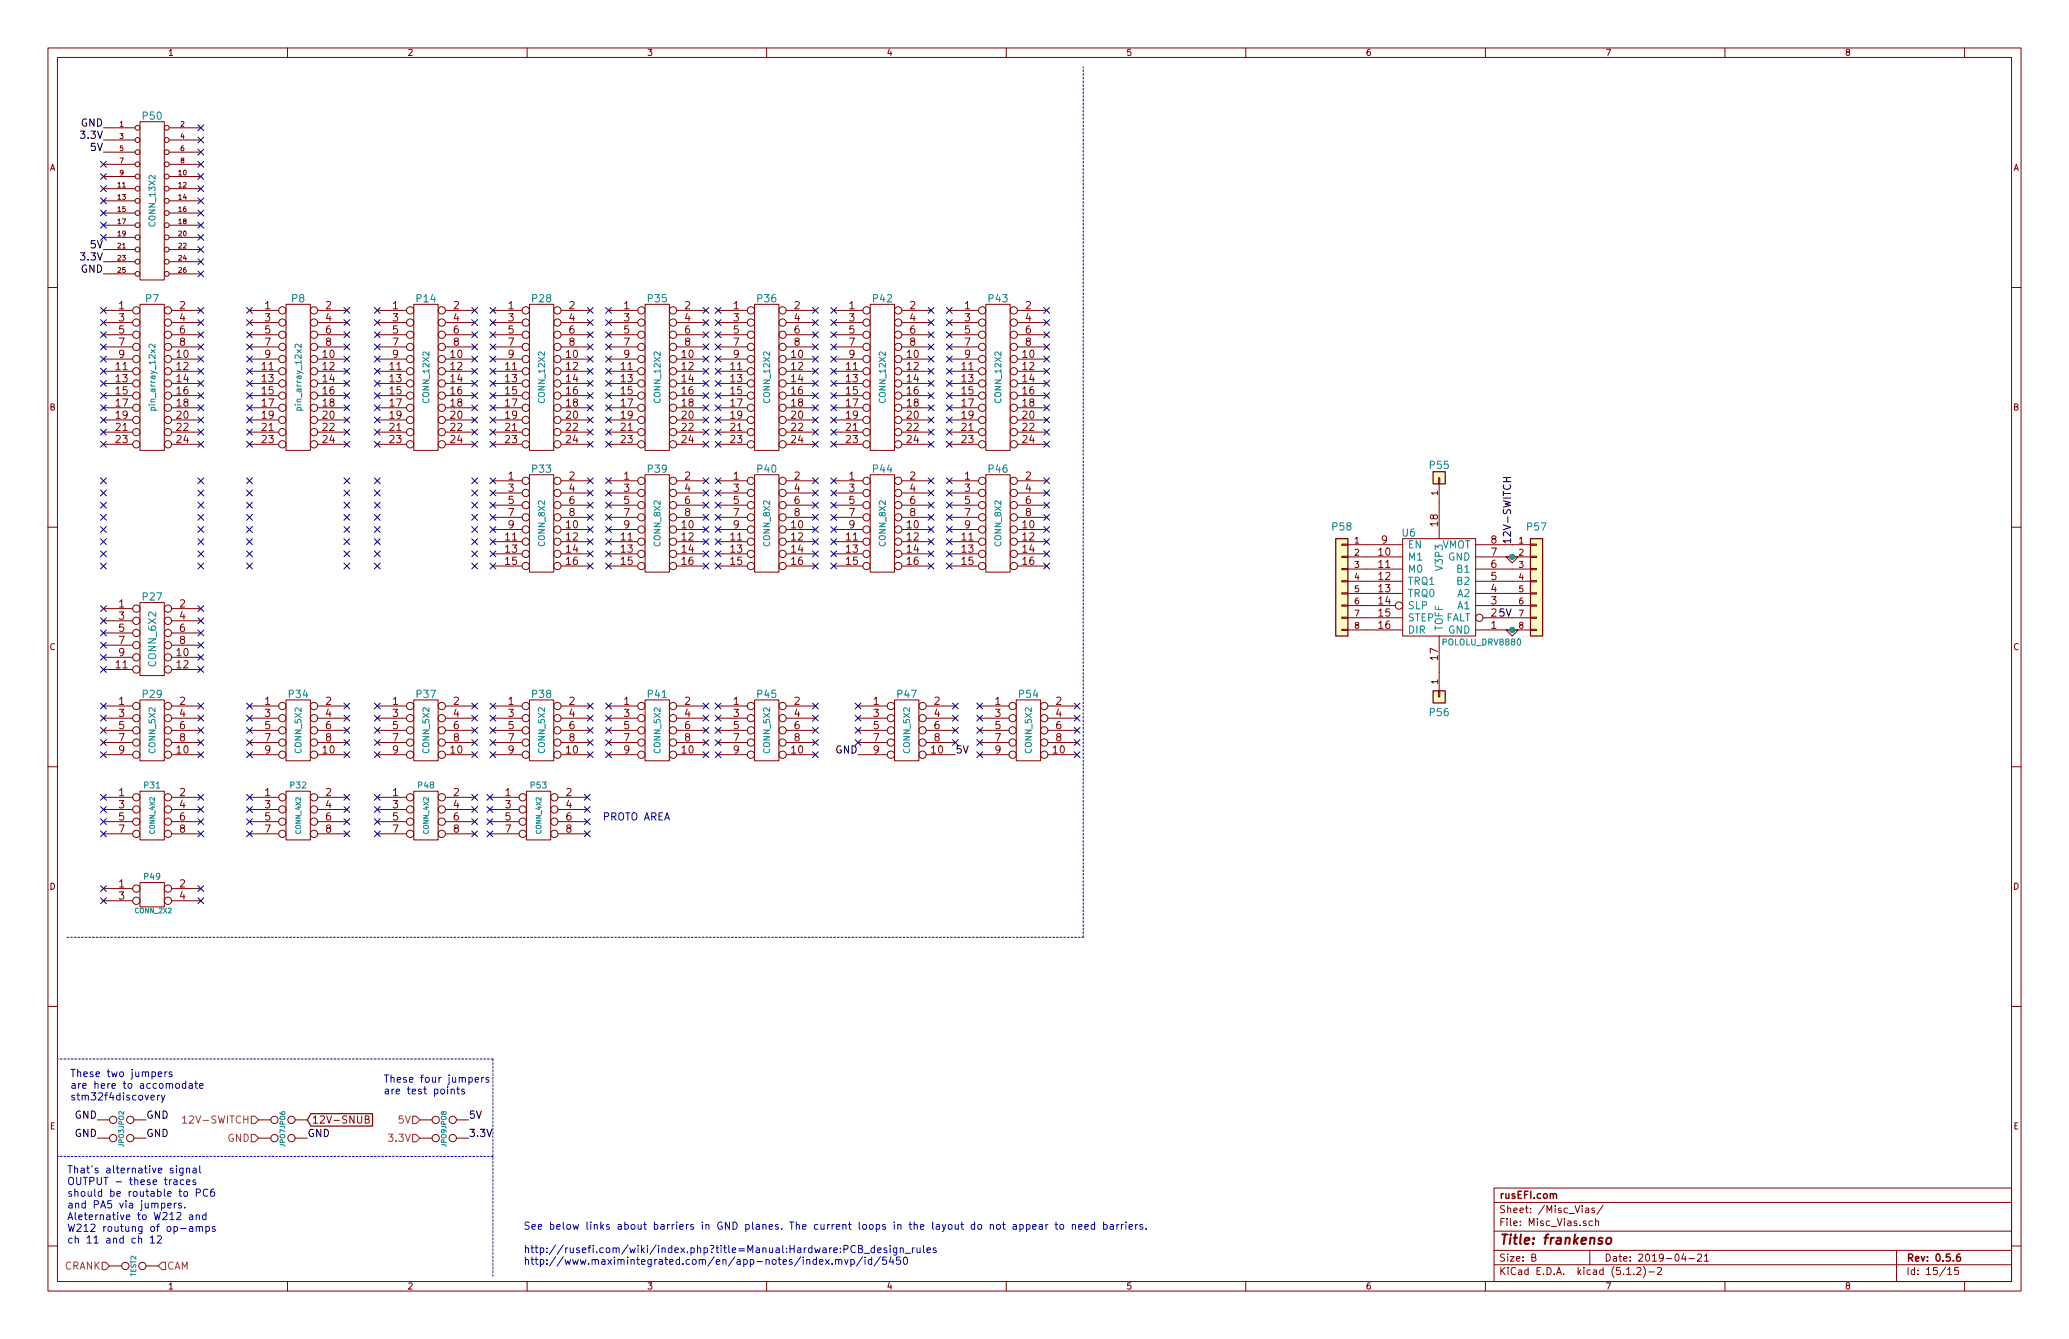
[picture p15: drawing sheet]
<svg xmlns="http://www.w3.org/2000/svg" width="432mm" height="279mm" viewBox="0 0 432 279" stroke-linecap="round" stroke-linejoin="round" font-family="sans-serif">
<defs><g id="words">
<text font-size="2.8" fill="#840000" x="312.8" y="259.7">Title: frankenso</text>
<g font-size="2.1">
<text x="16.9" y="26.4">GND</text>
<text x="17.2" y="29">3.3V</text>
<text x="19" y="31.5">5V</text>
<text x="19" y="51.8">5V</text>
<text x="16.9" y="56.9">GND</text>
<text x="17.2" y="54.4">3.3V</text>
<text x="315.3" y="113.7" transform="rotate(-90 315.3 113.7)">12V-SWITCH</text>
<text x="313" y="128.7">5V</text>
<text x="174.3" y="157.2">GND</text>
<text x="199.4" y="157.2">5V</text>
<text x="15.6" y="233.4">GND</text>
<text x="30.5" y="233.4">GND</text>
<text x="97.8" y="233.4">5V</text>
<text x="15.6" y="237.2">GND</text>
<text x="30.5" y="237.2">GND</text>
<text x="64.1" y="237.2">GND</text>
<text x="97.8" y="237.2">3.3V</text>
</g>
<g font-size="2.1" fill="#008484">
<text x="29.9" y="25">P50</text>
<text x="30.5" y="63.1">P7</text>
<text x="60.9" y="63.1">P8</text>
<text x="87" y="63.1">P14</text>
<text x="111.2" y="63.1">P28</text>
<text x="135.3" y="63.1">P35</text>
<text x="158.1" y="63.1">P36</text>
<text x="182.3" y="63.1">P42</text>
<text x="206.4" y="63.1">P43</text>
<text x="111.2" y="98.6">P33</text>
<text x="135.3" y="98.6">P39</text>
<text x="158.1" y="98.6">P40</text>
<text x="182.3" y="98.6">P44</text>
<text x="206.4" y="98.6">P46</text>
<text x="298.5" y="97.8">P55</text>
<text x="278.2" y="110.7">P58</text>
<text x="292.7" y="112">U6</text>
<text x="318.8" y="110.7">P57</text>
<text x="293.8" y="114.4">EN</text>
<text x="293.8" y="117">M1</text>
<text x="293.8" y="119.5">M0</text>
<text x="300.8" y="114.4">VMOT</text>
<text x="301.1" y="118.6" transform="rotate(-90 301.1 118.6)">V3P3</text>
<text x="302.2" y="117">GND</text>
<text x="304.2" y="119.5">B1</text>
<text x="29.9" y="125.3">P27</text>
<text x="293.8" y="122">TRQ1</text>
<text x="293.8" y="124.6">TRQ0</text>
<text x="304.2" y="124.6">A2</text>
<text x="304.2" y="122">B2</text>
<text x="293.8" y="127.1">SLP</text>
<text x="293.8" y="129.7">STEP</text>
<text x="301.1" y="131.7" transform="rotate(-90 301.1 131.7)">TOFF</text>
<text x="301.5" y="129.7">FALT</text>
<text x="304.2" y="127.1">A1</text>
<text x="293.8" y="132.2">DIR</text>
<text x="302.2" y="132.2">GND</text>
<text x="32.6" y="138.9" transform="rotate(-90 32.6 138.9)">CONN_6X2</text>
<text x="29.9" y="145.6">P29</text>
<text x="60.4" y="145.6">P34</text>
<text x="87" y="145.6">P37</text>
<text x="111.2" y="145.6">P38</text>
<text x="135.3" y="145.6">P41</text>
<text x="158.1" y="145.6">P45</text>
<text x="187.4" y="145.6">P47</text>
<text x="212.8" y="145.6">P54</text>
<text x="298.5" y="149.4">P56</text>
</g>
<g font-size="2.1" fill="#840000">
<text x="24.8" y="64.5">1</text>
<text x="37.5" y="64.5">2</text>
<text x="55.3" y="64.5">1</text>
<text x="68" y="64.5">2</text>
<text x="82" y="64.5">1</text>
<text x="94.7" y="64.5">2</text>
<text x="106.1" y="64.5">1</text>
<text x="118.8" y="64.5">2</text>
<text x="130.2" y="64.5">1</text>
<text x="142.9" y="64.5">2</text>
<text x="153.1" y="64.5">1</text>
<text x="165.8" y="64.5">2</text>
<text x="177.2" y="64.5">1</text>
<text x="189.9" y="64.5">2</text>
<text x="201.3" y="64.5">1</text>
<text x="214" y="64.5">2</text>
<text x="24.8" y="67.1">3</text>
<text x="24.8" y="69.6">5</text>
<text x="37.5" y="67.1">4</text>
<text x="37.5" y="69.6">6</text>
<text x="55.3" y="67.1">3</text>
<text x="55.3" y="69.6">5</text>
<text x="68" y="67.1">4</text>
<text x="68" y="69.6">6</text>
<text x="82" y="67.1">3</text>
<text x="82" y="69.6">5</text>
<text x="94.7" y="67.1">4</text>
<text x="94.7" y="69.6">6</text>
<text x="106.1" y="67.1">3</text>
<text x="106.1" y="69.6">5</text>
<text x="118.8" y="67.1">4</text>
<text x="118.8" y="69.6">6</text>
<text x="130.2" y="67.1">3</text>
<text x="130.2" y="69.6">5</text>
<text x="142.9" y="67.1">4</text>
<text x="142.9" y="69.6">6</text>
<text x="153.1" y="67.1">3</text>
<text x="153.1" y="69.6">5</text>
<text x="165.8" y="67.1">4</text>
<text x="165.8" y="69.6">6</text>
<text x="177.2" y="67.1">3</text>
<text x="177.2" y="69.6">5</text>
<text x="189.9" y="67.1">4</text>
<text x="189.9" y="69.6">6</text>
<text x="201.3" y="67.1">3</text>
<text x="201.3" y="69.6">5</text>
<text x="214" y="67.1">4</text>
<text x="214" y="69.6">6</text>
<text x="24.2" y="77.2">11</text>
<text x="24.8" y="72.1">7</text>
<text x="24.8" y="74.7">9</text>
<text x="36.9" y="74.7">10</text>
<text x="36.9" y="77.2">12</text>
<text x="37.5" y="72.1">8</text>
<text x="54.7" y="77.2">11</text>
<text x="55.3" y="72.1">7</text>
<text x="55.3" y="74.7">9</text>
<text x="67.4" y="74.7">10</text>
<text x="67.4" y="77.2">12</text>
<text x="68" y="72.1">8</text>
<text x="81.4" y="77.2">11</text>
<text x="82" y="72.1">7</text>
<text x="82" y="74.7">9</text>
<text x="94.1" y="74.7">10</text>
<text x="94.1" y="77.2">12</text>
<text x="94.7" y="72.1">8</text>
<text x="105.5" y="77.2">11</text>
<text x="106.1" y="72.1">7</text>
<text x="106.1" y="74.7">9</text>
<text x="118.2" y="74.7">10</text>
<text x="118.2" y="77.2">12</text>
<text x="118.8" y="72.1">8</text>
<text x="129.6" y="77.2">11</text>
<text x="130.2" y="72.1">7</text>
<text x="130.2" y="74.7">9</text>
<text x="142.3" y="74.7">10</text>
<text x="142.3" y="77.2">12</text>
<text x="142.9" y="72.1">8</text>
<text x="152.5" y="77.2">11</text>
<text x="153.1" y="72.1">7</text>
<text x="153.1" y="74.7">9</text>
<text x="165.2" y="74.7">10</text>
<text x="165.2" y="77.2">12</text>
<text x="165.8" y="72.1">8</text>
<text x="176.6" y="77.2">11</text>
<text x="177.2" y="72.1">7</text>
<text x="177.2" y="74.7">9</text>
<text x="189.3" y="74.7">10</text>
<text x="189.3" y="77.2">12</text>
<text x="189.9" y="72.1">8</text>
<text x="200.8" y="77.2">11</text>
<text x="201.3" y="72.1">7</text>
<text x="201.3" y="74.7">9</text>
<text x="213.5" y="74.7">10</text>
<text x="213.5" y="77.2">12</text>
<text x="214" y="72.1">8</text>
<text x="24.2" y="79.8">13</text>
<text x="24.2" y="82.3">15</text>
<text x="36.9" y="79.8">14</text>
<text x="36.9" y="82.3">16</text>
<text x="54.7" y="79.8">13</text>
<text x="54.7" y="82.3">15</text>
<text x="67.4" y="79.8">14</text>
<text x="67.4" y="82.3">16</text>
<text x="81.4" y="79.8">13</text>
<text x="81.4" y="82.3">15</text>
<text x="94.1" y="79.8">14</text>
<text x="94.1" y="82.3">16</text>
<text x="105.5" y="79.8">13</text>
<text x="105.5" y="82.3">15</text>
<text x="118.2" y="79.8">14</text>
<text x="118.2" y="82.3">16</text>
<text x="129.6" y="79.8">13</text>
<text x="129.6" y="82.3">15</text>
<text x="142.3" y="79.8">14</text>
<text x="142.3" y="82.3">16</text>
<text x="152.5" y="79.8">13</text>
<text x="152.5" y="82.3">15</text>
<text x="165.2" y="79.8">14</text>
<text x="165.2" y="82.3">16</text>
<text x="176.6" y="79.8">13</text>
<text x="176.6" y="82.3">15</text>
<text x="189.3" y="79.8">14</text>
<text x="189.3" y="82.3">16</text>
<text x="200.8" y="79.8">13</text>
<text x="200.8" y="82.3">15</text>
<text x="213.5" y="79.8">14</text>
<text x="213.5" y="82.3">16</text>
<text x="24.2" y="89.9">21</text>
<text x="24.2" y="84.8">17</text>
<text x="24.2" y="87.4">19</text>
<text x="36.9" y="87.4">20</text>
<text x="36.9" y="89.9">22</text>
<text x="36.9" y="84.8">18</text>
<text x="54.7" y="89.9">21</text>
<text x="54.7" y="84.8">17</text>
<text x="54.7" y="87.4">19</text>
<text x="67.4" y="87.4">20</text>
<text x="67.4" y="89.9">22</text>
<text x="67.4" y="84.8">18</text>
<text x="81.4" y="89.9">21</text>
<text x="81.4" y="84.8">17</text>
<text x="81.4" y="87.4">19</text>
<text x="94.1" y="87.4">20</text>
<text x="94.1" y="89.9">22</text>
<text x="94.1" y="84.8">18</text>
<text x="105.5" y="89.9">21</text>
<text x="105.5" y="84.8">17</text>
<text x="105.5" y="87.4">19</text>
<text x="118.2" y="87.4">20</text>
<text x="118.2" y="89.9">22</text>
<text x="118.2" y="84.8">18</text>
<text x="129.6" y="89.9">21</text>
<text x="129.6" y="84.8">17</text>
<text x="129.6" y="87.4">19</text>
<text x="142.3" y="87.4">20</text>
<text x="142.3" y="89.9">22</text>
<text x="142.3" y="84.8">18</text>
<text x="152.5" y="89.9">21</text>
<text x="152.5" y="84.8">17</text>
<text x="152.5" y="87.4">19</text>
<text x="165.2" y="87.4">20</text>
<text x="165.2" y="89.9">22</text>
<text x="165.2" y="84.8">18</text>
<text x="176.6" y="89.9">21</text>
<text x="176.6" y="84.8">17</text>
<text x="176.6" y="87.4">19</text>
<text x="189.3" y="87.4">20</text>
<text x="189.3" y="89.9">22</text>
<text x="189.3" y="84.8">18</text>
<text x="200.8" y="89.9">21</text>
<text x="200.8" y="84.8">17</text>
<text x="200.8" y="87.4">19</text>
<text x="213.5" y="87.4">20</text>
<text x="213.5" y="89.9">22</text>
<text x="213.5" y="84.8">18</text>
<text x="24.2" y="92.5">23</text>
<text x="36.9" y="92.5">24</text>
<text x="54.7" y="92.5">23</text>
<text x="67.4" y="92.5">24</text>
<text x="81.4" y="92.5">23</text>
<text x="94.1" y="92.5">24</text>
<text x="105.5" y="92.5">23</text>
<text x="118.2" y="92.5">24</text>
<text x="129.6" y="92.5">23</text>
<text x="142.3" y="92.5">24</text>
<text x="152.5" y="92.5">23</text>
<text x="165.2" y="92.5">24</text>
<text x="176.6" y="92.5">23</text>
<text x="189.3" y="92.5">24</text>
<text x="200.8" y="92.5">23</text>
<text x="213.5" y="92.5">24</text>
<text x="106.1" y="100.1">1</text>
<text x="118.8" y="100.1">2</text>
<text x="130.2" y="100.1">1</text>
<text x="142.9" y="100.1">2</text>
<text x="153.1" y="100.1">1</text>
<text x="165.8" y="100.1">2</text>
<text x="177.2" y="100.1">1</text>
<text x="189.9" y="100.1">2</text>
<text x="201.3" y="100.1">1</text>
<text x="214" y="100.1">2</text>
<text x="106.1" y="102.6">3</text>
<text x="106.1" y="105.2">5</text>
<text x="106.1" y="107.7">7</text>
<text x="118.8" y="102.6">4</text>
<text x="118.8" y="105.2">6</text>
<text x="118.8" y="107.7">8</text>
<text x="130.2" y="102.6">3</text>
<text x="130.2" y="105.2">5</text>
<text x="130.2" y="107.7">7</text>
<text x="142.9" y="102.6">4</text>
<text x="142.9" y="105.2">6</text>
<text x="142.9" y="107.7">8</text>
<text x="153.1" y="102.6">3</text>
<text x="153.1" y="105.2">5</text>
<text x="153.1" y="107.7">7</text>
<text x="165.8" y="102.6">4</text>
<text x="165.8" y="105.2">6</text>
<text x="165.8" y="107.7">8</text>
<text x="177.2" y="102.6">3</text>
<text x="177.2" y="105.2">5</text>
<text x="177.2" y="107.7">7</text>
<text x="189.9" y="102.6">4</text>
<text x="189.9" y="105.2">6</text>
<text x="189.9" y="107.7">8</text>
<text x="201.3" y="102.6">3</text>
<text x="201.3" y="105.2">5</text>
<text x="201.3" y="107.7">7</text>
<text x="214" y="102.6">4</text>
<text x="214" y="105.2">6</text>
<text x="214" y="107.7">8</text>
<text x="105.5" y="112.8">11</text>
<text x="106.1" y="110.2">9</text>
<text x="118.2" y="110.2">10</text>
<text x="118.2" y="112.8">12</text>
<text x="129.6" y="112.8">11</text>
<text x="130.2" y="110.2">9</text>
<text x="142.3" y="110.2">10</text>
<text x="142.3" y="112.8">12</text>
<text x="152.5" y="112.8">11</text>
<text x="153.1" y="110.2">9</text>
<text x="165.2" y="110.2">10</text>
<text x="165.2" y="112.8">12</text>
<text x="176.6" y="112.8">11</text>
<text x="177.2" y="110.2">9</text>
<text x="189.3" y="110.2">10</text>
<text x="189.3" y="112.8">12</text>
<text x="200.8" y="112.8">11</text>
<text x="201.3" y="110.2">9</text>
<text x="213.5" y="110.2">10</text>
<text x="213.5" y="112.8">12</text>
<text x="288.3" y="113.4">9</text>
<text x="300.1" y="109.8" transform="rotate(-90 300.1 109.8)">18</text>
<text x="311.2" y="113.4">8</text>
<text x="105.5" y="115.3">13</text>
<text x="105.5" y="117.9">15</text>
<text x="118.2" y="115.3">14</text>
<text x="118.2" y="117.9">16</text>
<text x="129.6" y="115.3">13</text>
<text x="129.6" y="117.9">15</text>
<text x="142.3" y="115.3">14</text>
<text x="142.3" y="117.9">16</text>
<text x="152.5" y="115.3">13</text>
<text x="152.5" y="117.9">15</text>
<text x="165.2" y="115.3">14</text>
<text x="165.2" y="117.9">16</text>
<text x="176.6" y="115.3">13</text>
<text x="176.6" y="117.9">15</text>
<text x="189.3" y="115.3">14</text>
<text x="189.3" y="117.9">16</text>
<text x="200.8" y="115.3">13</text>
<text x="200.8" y="117.9">15</text>
<text x="213.5" y="115.3">14</text>
<text x="213.5" y="117.9">16</text>
<text x="287.8" y="116">10</text>
<text x="287.8" y="118.5">11</text>
<text x="311.2" y="118.5">6</text>
<text x="311.2" y="116">7</text>
<text x="287.8" y="121">12</text>
<text x="287.8" y="123.6">13</text>
<text x="311.2" y="123.6">4</text>
<text x="311.2" y="121">5</text>
<text x="24.8" y="126.7">1</text>
<text x="24.8" y="129.3">3</text>
<text x="24.8" y="131.8">5</text>
<text x="37.5" y="126.7">2</text>
<text x="37.5" y="129.3">4</text>
<text x="37.5" y="131.8">6</text>
<text x="287.8" y="126.1">14</text>
<text x="287.8" y="128.7">15</text>
<text x="287.8" y="131.2">16</text>
<text x="311.2" y="131.2">1</text>
<text x="311.2" y="128.7">2</text>
<text x="311.2" y="126.1">3</text>
<text x="24.8" y="134.4">7</text>
<text x="24.8" y="136.9">9</text>
<text x="36.9" y="136.9">10</text>
<text x="37.5" y="134.4">8</text>
<text x="300.1" y="137.7" transform="rotate(-90 300.1 137.7)">17</text>
<text x="24.2" y="139.4">11</text>
<text x="36.9" y="139.4">12</text>
<text x="24.8" y="147.1">1</text>
<text x="24.8" y="149.6">3</text>
<text x="37.5" y="147.1">2</text>
<text x="37.5" y="149.6">4</text>
<text x="55.3" y="147.1">1</text>
<text x="55.3" y="149.6">3</text>
<text x="68" y="147.1">2</text>
<text x="68" y="149.6">4</text>
<text x="82" y="147.1">1</text>
<text x="82" y="149.6">3</text>
<text x="94.7" y="147.1">2</text>
<text x="94.7" y="149.6">4</text>
<text x="106.1" y="147.1">1</text>
<text x="106.1" y="149.6">3</text>
<text x="118.8" y="147.1">2</text>
<text x="118.8" y="149.6">4</text>
<text x="130.2" y="147.1">1</text>
<text x="130.2" y="149.6">3</text>
<text x="142.9" y="147.1">2</text>
<text x="142.9" y="149.6">4</text>
<text x="153.1" y="147.1">1</text>
<text x="153.1" y="149.6">3</text>
<text x="165.8" y="147.1">2</text>
<text x="165.8" y="149.6">4</text>
<text x="182.3" y="147.1">1</text>
<text x="182.3" y="149.6">3</text>
<text x="195" y="147.1">2</text>
<text x="195" y="149.6">4</text>
<text x="207.7" y="147.1">1</text>
<text x="207.7" y="149.6">3</text>
<text x="220.4" y="147.1">2</text>
<text x="220.4" y="149.6">4</text>
<text x="24.8" y="152.1">5</text>
<text x="24.8" y="154.7">7</text>
<text x="37.5" y="152.1">6</text>
<text x="37.5" y="154.7">8</text>
<text x="55.3" y="152.1">5</text>
<text x="55.3" y="154.7">7</text>
<text x="68" y="152.1">6</text>
<text x="68" y="154.7">8</text>
<text x="82" y="152.1">5</text>
<text x="82" y="154.7">7</text>
<text x="94.7" y="152.1">6</text>
<text x="94.7" y="154.7">8</text>
<text x="106.1" y="152.1">5</text>
<text x="106.1" y="154.7">7</text>
<text x="118.8" y="152.1">6</text>
<text x="118.8" y="154.7">8</text>
<text x="130.2" y="152.1">5</text>
<text x="130.2" y="154.7">7</text>
<text x="142.9" y="152.1">6</text>
<text x="142.9" y="154.7">8</text>
<text x="153.1" y="152.1">5</text>
<text x="153.1" y="154.7">7</text>
<text x="165.8" y="152.1">6</text>
<text x="165.8" y="154.7">8</text>
<text x="182.3" y="152.1">5</text>
<text x="182.3" y="154.7">7</text>
<text x="195" y="152.1">6</text>
<text x="195" y="154.7">8</text>
<text x="207.7" y="152.1">5</text>
<text x="207.7" y="154.7">7</text>
<text x="220.4" y="152.1">6</text>
<text x="220.4" y="154.7">8</text>
<text x="24.8" y="157.2">9</text>
<text x="36.9" y="157.2">10</text>
<text x="55.3" y="157.2">9</text>
<text x="67.4" y="157.2">10</text>
<text x="82" y="157.2">9</text>
<text x="94.1" y="157.2">10</text>
<text x="106.1" y="157.2">9</text>
<text x="118.2" y="157.2">10</text>
<text x="130.2" y="157.2">9</text>
<text x="142.3" y="157.2">10</text>
<text x="153.1" y="157.2">9</text>
<text x="165.2" y="157.2">10</text>
<text x="182.3" y="157.2">9</text>
<text x="194.4" y="157.2">10</text>
<text x="207.7" y="157.2">9</text>
<text x="219.8" y="157.2">10</text>
<text x="24.8" y="166.1">1</text>
<text x="37.5" y="166.1">2</text>
<text x="55.3" y="166.1">1</text>
<text x="68" y="166.1">2</text>
<text x="82" y="166.1">1</text>
<text x="94.7" y="166.1">2</text>
<text x="105.5" y="166.1">1</text>
<text x="118.2" y="166.1">2</text>
<text x="24.8" y="168.7">3</text>
<text x="24.8" y="171.2">5</text>
<text x="24.8" y="173.7">7</text>
<text x="37.5" y="168.7">4</text>
<text x="37.5" y="171.2">6</text>
<text x="37.5" y="173.7">8</text>
<text x="55.3" y="168.7">3</text>
<text x="55.3" y="171.2">5</text>
<text x="55.3" y="173.7">7</text>
<text x="68" y="168.7">4</text>
<text x="68" y="171.2">6</text>
<text x="68" y="173.7">8</text>
<text x="82" y="168.7">3</text>
<text x="82" y="171.2">5</text>
<text x="82" y="173.7">7</text>
<text x="94.7" y="168.7">4</text>
<text x="94.7" y="171.2">6</text>
<text x="94.7" y="173.7">8</text>
<text x="105.5" y="168.7">3</text>
<text x="105.5" y="171.2">5</text>
<text x="105.5" y="173.7">7</text>
<text x="118.2" y="168.7">4</text>
<text x="118.2" y="171.2">6</text>
<text x="118.2" y="173.7">8</text>
<text x="24.8" y="185.2">1</text>
<text x="37.5" y="185.2">2</text>
<text x="24.8" y="187.7">3</text>
<text x="37.5" y="187.7">4</text>
<text x="65" y="234.4">12V-SNUB</text>
<text x="312.8" y="250.1">rusEFI.com</text>
<text x="312.8" y="255.8">File: Misc_Vias.sch</text>
<text x="312.8" y="253.1">Sheet: /Misc_Vias/</text>
<text x="312.8" y="263.2">Size: B</text>
<text x="334.8" y="263.2">Date: 2019-04-21</text>
<text x="397.8" y="263.2">Rev: 0.5.6</text>
<text x="312.8" y="266">KiCad E.D.A. kicad (5.1.2)-2</text>
<text x="397.8" y="266">Id: 15/15</text>
</g>
<g font-size="2.1" fill="#0000c2">
<text x="125.7" y="171.2">PROTO AREA</text>
<text x="14.6" y="224.7">These two jumpers</text>
<text x="14.6" y="227.2">are here to accomodate</text>
<text x="80" y="225.9">These four jumpers</text>
<text x="14.6" y="229.6">stm32f4discovery</text>
<text x="80" y="228.3">are test points</text>
<text x="14" y="244.8">That's alternative signal</text>
<text x="14" y="247.3">OUTPUT - these traces</text>
<text x="14" y="249.7">should be routable to PC6</text>
<text x="14" y="252.1">and PA5 via jumpers.</text>
<text x="14" y="254.6">Aleternative to W212 and</text>
<text x="14" y="257">W212 routung of op-amps</text>
<text x="109.2" y="256.6">See below links about barriers in GND planes. The current loops in the layout do not appear to need barriers.</text>
<text x="14" y="259.5">ch 11 and ch 12</text>
<text x="109.2" y="261.5">http://rusefi.com/wiki/index.php?title=Manual:Hardware:PCB_design_rules</text>
<text x="109.2" y="263.9">http://www.maximintegrated.com/en/app-notes/index.mvp/id/5450</text>
</g>
<g font-size="2.1" fill="#848400">
<text x="39.3" y="234.4">12V-SWITCH</text>
<text x="47.5" y="238.3">GND</text>
<text x="81.5" y="238.3">3.3V</text>
<text x="83.3" y="234.4">5V</text>
<text x="13.4" y="264.9">CRANK</text>
<text x="34.8" y="264.9">CAM</text>
</g>
<g font-size="1.8" fill="#840000">
<text x="35" y="11.6">1</text>
<text x="85" y="11.6">2</text>
<text x="135" y="11.6">3</text>
<text x="185" y="11.6">4</text>
<text x="235" y="11.6">5</text>
<text x="285" y="11.6">6</text>
<text x="335" y="11.6">7</text>
<text x="385" y="11.6">8</text>
<text x="10.4" y="35.6">A</text>
<text x="420.2" y="35.6">A</text>
<text x="10.4" y="85.6">B</text>
<text x="420.2" y="85.6">B</text>
<text x="300.1" y="103.4" transform="rotate(-90 300.1 103.4)">1</text>
<text x="282.7" y="113.4">1</text>
<text x="317" y="113.4">1</text>
<text x="282.7" y="116">2</text>
<text x="282.7" y="118.5">3</text>
<text x="317" y="116">2</text>
<text x="317" y="118.5">3</text>
<text x="282.7" y="121">4</text>
<text x="282.7" y="123.6">5</text>
<text x="317" y="121">4</text>
<text x="317" y="123.6">5</text>
<text x="282.7" y="126.1">6</text>
<text x="282.7" y="128.7">7</text>
<text x="282.7" y="131.2">8</text>
<text x="317" y="126.1">6</text>
<text x="317" y="128.7">7</text>
<text x="317" y="131.2">8</text>
<text x="10.4" y="135.6">C</text>
<text x="420.2" y="135.6">C</text>
<text x="300.1" y="142.7" transform="rotate(-90 300.1 142.7)">1</text>
<text x="10.4" y="185.6">D</text>
<text x="420.2" y="185.6">D</text>
<text x="10.4" y="235.6">E</text>
<text x="420.2" y="235.6">E</text>
<text x="35" y="269">1</text>
<text x="85" y="269">2</text>
<text x="135" y="269">3</text>
<text x="185" y="269">4</text>
<text x="235" y="269">5</text>
<text x="285" y="269">6</text>
<text x="335" y="269">7</text>
<text x="385" y="269">8</text>
</g>
<g font-size="1.8" fill="#008484">
<text x="32.4" y="47.1" transform="rotate(-90 32.4 47.1)">CONN_13X2</text>
<text x="89.6" y="83.9" transform="rotate(-90 89.6 83.9)">CONN_12X2</text>
<text x="113.7" y="83.9" transform="rotate(-90 113.7 83.9)">CONN_12X2</text>
<text x="137.8" y="83.9" transform="rotate(-90 137.8 83.9)">CONN_12X2</text>
<text x="160.7" y="83.9" transform="rotate(-90 160.7 83.9)">CONN_12X2</text>
<text x="184.8" y="83.9" transform="rotate(-90 184.8 83.9)">CONN_12X2</text>
<text x="209" y="83.9" transform="rotate(-90 209 83.9)">CONN_12X2</text>
<text x="32.4" y="85.2" transform="rotate(-90 32.4 85.2)">pin_array_12x2</text>
<text x="62.9" y="85.2" transform="rotate(-90 62.9 85.2)">pin_array_12x2</text>
<text x="113.7" y="113.9" transform="rotate(-90 113.7 113.9)">CONN_8X2</text>
<text x="137.8" y="113.9" transform="rotate(-90 137.8 113.9)">CONN_8X2</text>
<text x="160.7" y="113.9" transform="rotate(-90 160.7 113.9)">CONN_8X2</text>
<text x="184.8" y="113.9" transform="rotate(-90 184.8 113.9)">CONN_8X2</text>
<text x="209" y="113.9" transform="rotate(-90 209 113.9)">CONN_8X2</text>
<text x="301.2" y="134.7">POLOLU_DRV8880</text>
<text x="32.4" y="157.1" transform="rotate(-90 32.4 157.1)">CONN_5X2</text>
<text x="62.9" y="157.1" transform="rotate(-90 62.9 157.1)">CONN_5X2</text>
<text x="89.6" y="157.1" transform="rotate(-90 89.6 157.1)">CONN_5X2</text>
<text x="113.7" y="157.1" transform="rotate(-90 113.7 157.1)">CONN_5X2</text>
<text x="137.8" y="157.1" transform="rotate(-90 137.8 157.1)">CONN_5X2</text>
<text x="160.7" y="157.1" transform="rotate(-90 160.7 157.1)">CONN_5X2</text>
<text x="189.9" y="157.1" transform="rotate(-90 189.9 157.1)">CONN_5X2</text>
<text x="215.3" y="157.1" transform="rotate(-90 215.3 157.1)">CONN_5X2</text>
<text x="30.2" y="164.5">P31</text>
<text x="60.7" y="164.5">P32</text>
<text x="87.3" y="164.5">P48</text>
<text x="110.8" y="164.5">P53</text>
<text x="30.2" y="183.6">P49</text>
</g>
<g font-size="1.4" fill="#840000">
<text x="25" y="26.4">1</text>
<text x="25" y="29">3</text>
<text x="37.7" y="26.4">2</text>
<text x="37.7" y="29">4</text>
<text x="25" y="31.5">5</text>
<text x="25" y="34">7</text>
<text x="37.7" y="31.5">6</text>
<text x="37.7" y="34">8</text>
<text x="24.6" y="39.1">11</text>
<text x="24.6" y="41.7">13</text>
<text x="25" y="36.6">9</text>
<text x="37.3" y="36.6">10</text>
<text x="37.3" y="39.1">12</text>
<text x="37.3" y="41.7">14</text>
<text x="24.6" y="44.2">15</text>
<text x="24.6" y="46.7">17</text>
<text x="37.3" y="44.2">16</text>
<text x="37.3" y="46.7">18</text>
<text x="24.6" y="51.8">21</text>
<text x="24.6" y="49.3">19</text>
<text x="37.3" y="49.3">20</text>
<text x="37.3" y="51.8">22</text>
<text x="24.6" y="54.4">23</text>
<text x="24.6" y="56.9">25</text>
<text x="37.3" y="54.4">24</text>
<text x="37.3" y="56.9">26</text>
</g>
<g font-size="1.4" fill="#008484">
<text x="32.3" y="173.9" transform="rotate(-90 32.3 173.9)">CONN_4X2</text>
<text x="62.8" y="173.9" transform="rotate(-90 62.8 173.9)">CONN_4X2</text>
<text x="89.5" y="173.9" transform="rotate(-90 89.5 173.9)">CONN_4X2</text>
<text x="113" y="173.9" transform="rotate(-90 113 173.9)">CONN_4X2</text>
<text x="28.3" y="190.6">CONN_2X2</text>
<text x="25.9" y="239.3" transform="rotate(-90 25.9 239.3)">JPO3 JPO2</text>
<text x="59.5" y="239.3" transform="rotate(-90 59.5 239.3)">JPO7 JPO6</text>
<text x="93.2" y="239.3" transform="rotate(-90 93.2 239.3)">JPO9 JPO8</text>
<text x="28.4" y="266.3" transform="rotate(-90 28.4 266.3)">TEST2</text>
</g>
</g></defs>
<g fill="none" stroke="#840000" stroke-width=".21">
<path d="M10 10h411.8v259.4h-411.8zM12 12h407.8v255.4h-407.8zM60 10v2M110 10v2M160 10v2M210 10v2M260 10v2M310 10v2M360 10v2M410 10v2M21.6 26.7h6.6M21.6 29.2h6.6"/>
<path d="M21.6 31.8h6.6M21.6 34.3h6.6M21.6 36.8h6.6M21.6 39.4h6.6M29.2 25.4h5.1v33h-5.1zM35.3 26.7h6.6M35.3 29.2h6.6M35.3 31.8h6.6M35.3 34.3h6.6M35.3 36.8h6.6M35.3 39.4h6.6M10 60h2"/>
<path d="M21.6 49.5h6.6M21.6 52.1h6.6M21.6 41.9h6.6M21.6 54.6h6.6M21.6 44.5h6.6M21.6 57.2h6.6M21.6 47h6.6M35.3 49.5h6.6M35.3 52.1h6.6M35.3 41.9h6.6M35.3 54.6h6.6M35.3 44.5h6.6"/>
<path d="M35.3 57.2h6.6M35.3 47h6.6M419.8 60h2M21.6 64.8h6.1M21.6 67.3h6.1M21.6 69.9h6.1M21.6 72.4h6.1M21.6 74.9h6.1M21.6 77.5h6.1M29.2 63.5h5.1v30.5h-5.1zM35.8 64.8h6.1M35.8 67.3h6.1"/>
<path d="M35.8 69.9h6.1M35.8 72.4h6.1M35.8 74.9h6.1M35.8 77.5h6.1M52.1 64.8h6.1M52.1 67.3h6.1M52.1 69.9h6.1M52.1 72.4h6.1M52.1 74.9h6.1M52.1 77.5h6.1M59.7 63.5h5.1v30.5h-5.1zM66.3 64.8h6.1"/>
<path d="M66.3 67.3h6.1M66.3 69.9h6.1M66.3 72.4h6.1M66.3 74.9h6.1M66.3 77.5h6.1M78.7 64.8h6.1M78.7 67.3h6.1M78.7 69.9h6.1M78.7 72.4h6.1M78.7 74.9h6.1M78.7 77.5h6.1M86.4 63.5h5v30.5h-5z"/>
<path d="M93 64.8h6.1M93 67.3h6.1M93 69.9h6.1M93 72.4h6.1M93 74.9h6.1M93 77.5h6.1M102.9 64.8h6.1M102.9 67.3h6.1M102.9 69.9h6.1M102.9 72.4h6.1M102.9 74.9h6.1M102.9 77.5h6.1"/>
<path d="M110.5 63.5h5.1v30.5h-5.1zM117.1 64.8h6.1M117.1 67.3h6.1M117.1 69.9h6.1M117.1 72.4h6.1M117.1 74.9h6.1M117.1 77.5h6.1M127 64.8h6.1M127 67.3h6.1M127 69.9h6.1M127 72.4h6.1M127 74.9h6.1"/>
<path d="M127 77.5h6.1M134.6 63.5h5.1v30.5h-5.1zM141.2 64.8h6.1M141.2 67.3h6.1M141.2 69.9h6.1M141.2 72.4h6.1M141.2 74.9h6.1M141.2 77.5h6.1M149.9 64.8h6.1M149.9 67.3h6.1M149.9 69.9h6.1M149.9 72.4h6.1"/>
<path d="M149.9 74.9h6.1M149.9 77.5h6.1M157.5 63.5h5.1v30.5h-5.1zM164.1 64.8h6.1M164.1 67.3h6.1M164.1 69.9h6.1M164.1 72.4h6.1M164.1 74.9h6.1M164.1 77.5h6.1M174 64.8h6.1M174 67.3h6.1M174 69.9h6.1"/>
<path d="M174 72.4h6.1M174 74.9h6.1M174 77.5h6.1M181.6 63.5h5.1v30.5h-5.1zM188.2 64.8h6.1M188.2 67.3h6.1M188.2 69.9h6.1M188.2 72.4h6.1M188.2 74.9h6.1M188.2 77.5h6.1M198.1 64.8h6.1M198.1 67.3h6.1"/>
<path d="M198.1 69.9h6.1M198.1 72.4h6.1M198.1 74.9h6.1M198.1 77.5h6.1M205.7 63.5h5.1v30.5h-5.1zM212.3 64.8h6.1M212.3 67.3h6.1M212.3 69.9h6.1M212.3 72.4h6.1M212.3 74.9h6.1M212.3 77.5h6.1M21.6 87.6h6.1"/>
<path d="M21.6 90.2h6.1M21.6 80h6.1M21.6 92.7h6.1M21.6 82.6h6.1M21.6 85.1h6.1M35.8 87.6h6.1M35.8 90.2h6.1M35.8 80h6.1M35.8 92.7h6.1M35.8 82.6h6.1M35.8 85.1h6.1M52.1 87.6h6.1"/>
<path d="M52.1 90.2h6.1M52.1 80h6.1M52.1 92.7h6.1M52.1 82.6h6.1M52.1 85.1h6.1M66.3 87.6h6.1M66.3 90.2h6.1M66.3 80h6.1M66.3 92.7h6.1M66.3 82.6h6.1M66.3 85.1h6.1M78.7 87.6h6.1"/>
<path d="M78.7 90.2h6.1M78.7 80h6.1M78.7 92.7h6.1M78.7 82.6h6.1M78.7 85.1h6.1M93 87.6h6.1M93 90.2h6.1M93 80h6.1M93 92.7h6.1M93 82.6h6.1M93 85.1h6.1M102.9 87.6h6.1"/>
<path d="M102.9 90.2h6.1M102.9 80h6.1M102.9 92.7h6.1M102.9 82.6h6.1M102.9 85.1h6.1M110.5 99.1h5.1v20.3h-5.1zM117.1 87.6h6.1M117.1 90.2h6.1M117.1 80h6.1M117.1 92.7h6.1M117.1 82.6h6.1M117.1 85.1h6.1"/>
<path d="M127 87.6h6.1M127 90.2h6.1M127 80h6.1M127 92.7h6.1M127 82.6h6.1M127 85.1h6.1M134.6 99.1h5.1v20.3h-5.1zM141.2 87.6h6.1M141.2 90.2h6.1M141.2 80h6.1M141.2 92.7h6.1M141.2 82.6h6.1"/>
<path d="M141.2 85.1h6.1M149.9 87.6h6.1M149.9 90.2h6.1M149.9 80h6.1M149.9 92.7h6.1M149.9 82.6h6.1M149.9 85.1h6.1M157.5 99.1h5.1v20.3h-5.1zM164.1 87.6h6.1M164.1 90.2h6.1M164.1 80h6.1M164.1 92.7h6.1"/>
<path d="M164.1 82.6h6.1M164.1 85.1h6.1M174 87.6h6.1M174 90.2h6.1M174 80h6.1M174 92.7h6.1M174 82.6h6.1M174 85.1h6.1M181.6 99.1h5.1v20.3h-5.1zM188.2 87.6h6.1M188.2 90.2h6.1M188.2 80h6.1"/>
<path d="M188.2 92.7h6.1M188.2 82.6h6.1M188.2 85.1h6.1M198.1 87.6h6.1M198.1 90.2h6.1M198.1 80h6.1M198.1 92.7h6.1M198.1 82.6h6.1M198.1 85.1h6.1M205.7 99.1h5.1v20.3h-5.1zM212.3 87.6h6.1M212.3 90.2h6.1"/>
<path d="M212.3 80h6.1M212.3 92.7h6.1M212.3 82.6h6.1M212.3 85.1h6.1M300.2 99.7h.3v1.3h-.3zM10 110h2M102.9 100.3h6.1M102.9 102.9h6.1M102.9 105.4h6.1M102.9 108h6.1M102.9 110.5h6.1M102.9 113h6.1"/>
<path d="M102.9 115.6h6.1M102.9 118.1h6.1M117.1 100.3h6.1M117.1 102.9h6.1M117.1 105.4h6.1M117.1 108h6.1M117.1 110.5h6.1M117.1 113h6.1M117.1 115.6h6.1M117.1 118.1h6.1M127 100.3h6.1M127 102.9h6.1"/>
<path d="M127 105.4h6.1M127 108h6.1M127 110.5h6.1M127 113h6.1M127 115.6h6.1M127 118.1h6.1M141.2 100.3h6.1M141.2 102.9h6.1M141.2 105.4h6.1M141.2 108h6.1M141.2 110.5h6.1M141.2 113h6.1"/>
<path d="M141.2 115.6h6.1M141.2 118.1h6.1M149.9 100.3h6.1M149.9 102.9h6.1M149.9 105.4h6.1M149.9 108h6.1M149.9 110.5h6.1M149.9 113h6.1M149.9 115.6h6.1M149.9 118.1h6.1M164.1 100.3h6.1M164.1 102.9h6.1"/>
<path d="M164.1 105.4h6.1M164.1 108h6.1M164.1 110.5h6.1M164.1 113h6.1M164.1 115.6h6.1M164.1 118.1h6.1M174 100.3h6.1M174 102.9h6.1M174 105.4h6.1M174 108h6.1M174 110.5h6.1M174 113h6.1"/>
<path d="M174 115.6h6.1M174 118.1h6.1M188.2 100.3h6.1M188.2 102.9h6.1M188.2 105.4h6.1M188.2 108h6.1M188.2 110.5h6.1M188.2 113h6.1M188.2 115.6h6.1M188.2 118.1h6.1M198.1 100.3h6.1M198.1 102.9h6.1"/>
<path d="M198.1 105.4h6.1M198.1 108h6.1M198.1 110.5h6.1M198.1 113h6.1M198.1 115.6h6.1M198.1 118.1h6.1M212.3 100.3h6.1M212.3 102.9h6.1M212.3 105.4h6.1M212.3 108h6.1M212.3 110.5h6.1M212.3 113h6.1"/>
<path d="M212.3 115.6h6.1M212.3 118.1h6.1M280 118.6h1.3v.3h-1.3zM280 116.1h1.3v.2h-1.3zM280 113.5h1.3v.3h-1.3zM281.3 113.7h11.4M281.3 116.2h11.4M281.3 118.7h11.4M292.7 112.4h15.3v20.3h-15.3zM300.4 101v11.4M308 113.7h11.4M308 116.2h11.4"/>
<path d="M308 118.7h11.4M314.3 116.2h2.6l-1.3 1.3zM319.4 118.6h1.3v.3h-1.3zM319.4 116.1h1.3v.2h-1.3zM319.4 113.5h1.3v.3h-1.3zM419.8 110h2M21.6 127h6.1M21.6 129.5h6.1M21.6 132.1h6.1M21.6 134.6h6.1M21.6 137.2h6.1M21.6 139.7h6.1"/>
<path d="M29.2 125.7h5.1v15.3h-5.1zM35.8 127h6.1M35.8 129.5h6.1M35.8 132.1h6.1M35.8 134.6h6.1M35.8 137.2h6.1M35.8 139.7h6.1M280 131.3h1.3v.3h-1.3zM280 128.8h1.3v.2h-1.3zM280 126.2h1.3v.3h-1.3zM280 123.7h1.3v.3h-1.3zM280 121.2h1.3v.2h-1.3z"/>
<path d="M281.3 121.3h11.4M281.3 123.8h11.4M281.3 126.4h9.9M281.3 128.9h11.4M281.3 131.4h11.4M300.4 132.7v11.4M308 121.3h11.4M308 123.8h11.4M308 126.4h11.4M308 131.4h11.4M309.5 128.9h9.9M314.3 131.4h2.6l-1.3 1.3z"/>
<path d="M319.4 131.3h1.3v.3h-1.3zM319.4 128.8h1.3v.2h-1.3zM319.4 126.2h1.3v.3h-1.3zM319.4 123.7h1.3v.3h-1.3zM319.4 121.2h1.3v.2h-1.3zM10 160h2M21.6 147.3h6.1M21.6 149.9h6.1M21.6 152.4h6.1M21.6 154.9h6.1M21.6 157.5h6.1M29.2 146.1h5.1v12.7h-5.1z"/>
<path d="M35.8 147.3h6.1M35.8 149.9h6.1M35.8 152.4h6.1M35.8 154.9h6.1M35.8 157.5h6.1M52.1 147.3h6.1M52.1 149.9h6.1M52.1 152.4h6.1M52.1 154.9h6.1M52.1 157.5h6.1M59.7 146.1h5.1v12.7h-5.1zM66.3 147.3h6.1"/>
<path d="M66.3 149.9h6.1M66.3 152.4h6.1M66.3 154.9h6.1M66.3 157.5h6.1M78.7 147.3h6.1M78.7 149.9h6.1M78.7 152.4h6.1M78.7 154.9h6.1M78.7 157.5h6.1M86.4 146.1h5v12.7h-5zM93 147.3h6.1M93 149.9h6.1"/>
<path d="M93 152.4h6.1M93 154.9h6.1M93 157.5h6.1M102.9 147.3h6.1M102.9 149.9h6.1M102.9 152.4h6.1M102.9 154.9h6.1M102.9 157.5h6.1M110.5 146.1h5.1v12.7h-5.1zM117.1 147.3h6.1M117.1 149.9h6.1M117.1 152.4h6.1"/>
<path d="M117.1 154.9h6.1M117.1 157.5h6.1M127 147.3h6.1M127 149.9h6.1M127 152.4h6.1M127 154.9h6.1M127 157.5h6.1M134.6 146.1h5.1v12.7h-5.1zM141.2 147.3h6.1M141.2 149.9h6.1M141.2 152.4h6.1M141.2 154.9h6.1"/>
<path d="M141.2 157.5h6.1M149.9 147.3h6.1M149.9 149.9h6.1M149.9 152.4h6.1M149.9 154.9h6.1M149.9 157.5h6.1M157.5 146.1h5.1v12.7h-5.1zM164.1 147.3h6.1M164.1 149.9h6.1M164.1 152.4h6.1M164.1 154.9h6.1M164.1 157.5h6.1"/>
<path d="M179.1 147.3h6.1M179.1 149.9h6.1M179.1 152.4h6.1M179.1 154.9h6.1M179.1 157.5h6.1M186.7 146.1h5.1v12.7h-5.1zM193.3 147.3h6.1M193.3 149.9h6.1M193.3 152.4h6.1M193.3 154.9h6.1M193.3 157.5h6.1M204.5 147.3h6.1"/>
<path d="M204.5 149.9h6.1M204.5 152.4h6.1M204.5 154.9h6.1M204.5 157.5h6.1M212.1 146.1h5.1v12.7h-5.1zM218.7 147.3h6.1M218.7 149.9h6.1M218.7 152.4h6.1M218.7 154.9h6.1M218.7 157.5h6.1M300.2 144.1h.3v1.3h-.3zM419.8 160h2"/>
<path d="M21.6 166.4h6.1M21.6 168.9h6.1M21.6 171.5h6.1M21.6 174h6.1M29.2 165.1h5.1v10.2h-5.1zM35.8 166.4h6.1M35.8 168.9h6.1M35.8 171.5h6.1M35.8 174h6.1M52.1 166.4h6.1M52.1 168.9h6.1M52.1 171.5h6.1"/>
<path d="M52.1 174h6.1M59.7 165.1h5.1v10.2h-5.1zM66.3 166.4h6.1M66.3 168.9h6.1M66.3 171.5h6.1M66.3 174h6.1M78.7 166.4h6.1M78.7 168.9h6.1M78.7 171.5h6.1M78.7 174h6.1M86.4 165.1h5v10.2h-5zM93 166.4h6.1"/>
<path d="M93 168.9h6.1M93 171.5h6.1M93 174h6.1M102.2 166.4h6.1M102.2 168.9h6.1M102.2 171.5h6.1M102.2 174h6.1M109.9 165.1h5v10.2h-5zM116.5 166.4h6.1M116.5 168.9h6.1M116.5 171.5h6.1M116.5 174h6.1"/>
<path d="M21.6 185.4h6.1M21.6 188h6.1M29.2 184.2h5.1v5h-5.1zM35.8 185.4h6.1M35.8 188h6.1M10 210h2M419.8 210h2M20.3 233.7h2.6M20.3 237.5h2.6M27.9 233.7h2.6M27.9 237.5h2.6M54 233.7h2.5"/>
<path d="M54 237.5h2.5M61.6 233.7h2.5M61.6 237.5h2.5M76.2 233.6l.7-.2v-.4l-.7-.2v1.6h.6l.2-.2 .1-.3-.4-.3M87.6 233.7h2.6M87.6 237.5h2.6M95.2 233.7h2.6M95.2 237.5h2.6M10 260h2M311.8 247.9h108v19.5h-108zM311.8 256.9h108M311.8 250.9h108"/>
<path d="M330.9 252.1h.6l.1 1M331.6 252.4l-.5 .1-.2 .2 .2 .4 .5-.1M332.4 254.8h-.5l-.3 .2 .1 .6 .2 .2 .5-.1M332.8 252.1h-.4l-.2 .2 .1 .2 .5 .1v.4h-.6M333 254.9l.2-.1h.4v1M333 254.3v1.5M334.6 251.5l-1.3 1.9M419.8 260h2M22.9 264.2h2.5M30.5 264.2h2.5M60 267.4v2M110 267.4v2"/>
<path d="M160 267.4v2M210 267.4v2M260 267.4v2M310 267.4v2M311.8 263.9h108M311.8 260.9h108M319.7 262.4l.7-.1 .1-.2-.1-.4h-.7v1.5h.6l.2-.2 .1-.3-.4-.3M331.8 260.9v3M339.5 266h.8M341 265.8v.2M341.6 264.6l.6-.1 .2 .1 .1 .3-.9 1.1h.9M343 264.3a1.71 1.71 0 0 1 0 2.2"/>
<path d="M344.1 265.4h1.2M345.9 264.6l.6-.1 .3 .4-1 1.1h1M351.4 261.6l-.4 1.1h.9M351.7 262.2v1M352.5 262.6h1.1M354.3 261.8l.5-.1 .3 .1v.3l-.9 1.1h.9M355.7 262.1l.4-.4v1.5M355.7 263.2h.9M360 267.4v2M395.8 260.9v6.5M406.5 264.9l.4-.4v1.5M406.5 266h.8"/>
<path d="M408.7 264.5h-.7l-.1 .7 .2-.2 .5 .1 .1 .7-.2 .2-.6-.2M410 267.4v2"/>
<circle cx="28.7" cy="26.7" r=".51"/>
<circle cx="28.7" cy="31.8" r=".51"/>
<circle cx="28.7" cy="36.8" r=".51"/>
<circle cx="28.7" cy="39.4" r=".51"/>
<circle cx="28.7" cy="34.3" r=".51"/>
<circle cx="28.7" cy="29.2" r=".51"/>
<circle cx="34.8" cy="26.7" r=".51"/>
<circle cx="34.8" cy="36.8" r=".51"/>
<circle cx="34.8" cy="31.8" r=".51"/>
<circle cx="34.8" cy="34.3" r=".51"/>
<circle cx="34.8" cy="39.4" r=".51"/>
<circle cx="34.8" cy="29.2" r=".51"/>
<circle cx="28.7" cy="44.5" r=".51"/>
<circle cx="28.7" cy="52.1" r=".51"/>
<circle cx="28.7" cy="49.5" r=".51"/>
<circle cx="28.7" cy="41.9" r=".51"/>
<circle cx="28.7" cy="57.2" r=".51"/>
<circle cx="28.7" cy="54.6" r=".51"/>
<circle cx="28.7" cy="47" r=".51"/>
<circle cx="34.8" cy="52.1" r=".51"/>
<circle cx="34.8" cy="54.6" r=".51"/>
<circle cx="34.8" cy="49.5" r=".51"/>
<circle cx="34.8" cy="57.2" r=".51"/>
<circle cx="34.8" cy="47" r=".51"/>
<circle cx="34.8" cy="44.5" r=".51"/>
<circle cx="34.8" cy="41.9" r=".51"/>
<circle cx="28.4" cy="69.8" r=".76"/>
<circle cx="28.4" cy="64.8" r=".76"/>
<circle cx="28.4" cy="72.4" r=".76"/>
<circle cx="28.4" cy="77.5" r=".76"/>
<circle cx="28.4" cy="74.9" r=".76"/>
<circle cx="28.4" cy="67.3" r=".76"/>
<circle cx="35.1" cy="69.8" r=".76"/>
<circle cx="35.1" cy="64.8" r=".76"/>
<circle cx="35.1" cy="72.4" r=".76"/>
<circle cx="35.1" cy="67.3" r=".76"/>
<circle cx="35.1" cy="77.5" r=".76"/>
<circle cx="35.1" cy="74.9" r=".76"/>
<circle cx="58.9" cy="69.8" r=".76"/>
<circle cx="58.9" cy="77.5" r=".76"/>
<circle cx="58.9" cy="64.8" r=".76"/>
<circle cx="58.9" cy="72.4" r=".76"/>
<circle cx="58.9" cy="67.3" r=".76"/>
<circle cx="58.9" cy="74.9" r=".76"/>
<circle cx="65.5" cy="64.8" r=".76"/>
<circle cx="65.5" cy="69.8" r=".76"/>
<circle cx="65.5" cy="67.3" r=".76"/>
<circle cx="65.5" cy="77.5" r=".76"/>
<circle cx="65.5" cy="72.4" r=".76"/>
<circle cx="65.5" cy="74.9" r=".76"/>
<circle cx="85.6" cy="72.4" r=".76"/>
<circle cx="85.6" cy="64.8" r=".76"/>
<circle cx="85.6" cy="67.3" r=".76"/>
<circle cx="85.6" cy="69.8" r=".76"/>
<circle cx="85.6" cy="74.9" r=".76"/>
<circle cx="85.6" cy="77.5" r=".76"/>
<circle cx="92.2" cy="77.5" r=".76"/>
<circle cx="92.2" cy="72.4" r=".76"/>
<circle cx="92.2" cy="64.8" r=".76"/>
<circle cx="92.2" cy="67.3" r=".76"/>
<circle cx="92.2" cy="74.9" r=".76"/>
<circle cx="92.2" cy="69.8" r=".76"/>
<circle cx="109.7" cy="77.5" r=".76"/>
<circle cx="109.7" cy="67.3" r=".76"/>
<circle cx="109.7" cy="69.8" r=".76"/>
<circle cx="109.7" cy="74.9" r=".76"/>
<circle cx="109.7" cy="64.8" r=".76"/>
<circle cx="109.7" cy="72.4" r=".76"/>
<circle cx="116.3" cy="74.9" r=".76"/>
<circle cx="116.3" cy="72.4" r=".76"/>
<circle cx="116.3" cy="64.8" r=".76"/>
<circle cx="116.3" cy="67.3" r=".76"/>
<circle cx="116.3" cy="77.5" r=".76"/>
<circle cx="116.3" cy="69.8" r=".76"/>
<circle cx="133.9" cy="72.4" r=".76"/>
<circle cx="133.9" cy="67.3" r=".76"/>
<circle cx="133.9" cy="74.9" r=".76"/>
<circle cx="133.9" cy="69.8" r=".76"/>
<circle cx="133.9" cy="77.5" r=".76"/>
<circle cx="133.9" cy="64.8" r=".76"/>
<circle cx="140.5" cy="69.8" r=".76"/>
<circle cx="140.5" cy="74.9" r=".76"/>
<circle cx="140.5" cy="67.3" r=".76"/>
<circle cx="140.5" cy="72.4" r=".76"/>
<circle cx="140.5" cy="64.8" r=".76"/>
<circle cx="140.5" cy="77.5" r=".76"/>
<circle cx="156.7" cy="77.5" r=".76"/>
<circle cx="156.7" cy="72.4" r=".76"/>
<circle cx="156.7" cy="74.9" r=".76"/>
<circle cx="156.7" cy="64.8" r=".76"/>
<circle cx="156.7" cy="67.3" r=".76"/>
<circle cx="156.7" cy="69.8" r=".76"/>
<circle cx="163.3" cy="67.3" r=".76"/>
<circle cx="163.3" cy="69.8" r=".76"/>
<circle cx="163.3" cy="72.4" r=".76"/>
<circle cx="163.3" cy="64.8" r=".76"/>
<circle cx="163.3" cy="74.9" r=".76"/>
<circle cx="163.3" cy="77.5" r=".76"/>
<circle cx="180.8" cy="69.8" r=".76"/>
<circle cx="180.8" cy="74.9" r=".76"/>
<circle cx="180.8" cy="67.3" r=".76"/>
<circle cx="180.8" cy="72.4" r=".76"/>
<circle cx="180.8" cy="64.8" r=".76"/>
<circle cx="180.8" cy="77.5" r=".76"/>
<circle cx="187.5" cy="74.9" r=".76"/>
<circle cx="187.5" cy="64.8" r=".76"/>
<circle cx="187.5" cy="72.4" r=".76"/>
<circle cx="187.5" cy="67.3" r=".76"/>
<circle cx="187.5" cy="69.8" r=".76"/>
<circle cx="187.5" cy="77.5" r=".76"/>
<circle cx="205" cy="69.8" r=".76"/>
<circle cx="205" cy="72.4" r=".76"/>
<circle cx="205" cy="74.9" r=".76"/>
<circle cx="205" cy="77.5" r=".76"/>
<circle cx="205" cy="67.3" r=".76"/>
<circle cx="205" cy="64.8" r=".76"/>
<circle cx="211.6" cy="72.4" r=".76"/>
<circle cx="211.6" cy="74.9" r=".76"/>
<circle cx="211.6" cy="69.8" r=".76"/>
<circle cx="211.6" cy="64.8" r=".76"/>
<circle cx="211.6" cy="67.3" r=".76"/>
<circle cx="211.6" cy="77.5" r=".76"/>
<circle cx="28.4" cy="90.2" r=".76"/>
<circle cx="28.4" cy="82.5" r=".76"/>
<circle cx="28.4" cy="85.1" r=".76"/>
<circle cx="28.4" cy="80" r=".76"/>
<circle cx="28.4" cy="92.7" r=".76"/>
<circle cx="28.4" cy="87.6" r=".76"/>
<circle cx="35.1" cy="92.7" r=".76"/>
<circle cx="35.1" cy="80" r=".76"/>
<circle cx="35.1" cy="85.1" r=".76"/>
<circle cx="35.1" cy="82.5" r=".76"/>
<circle cx="35.1" cy="90.2" r=".76"/>
<circle cx="35.1" cy="87.6" r=".76"/>
<circle cx="58.9" cy="82.5" r=".76"/>
<circle cx="58.9" cy="85.1" r=".76"/>
<circle cx="58.9" cy="90.2" r=".76"/>
<circle cx="58.9" cy="87.6" r=".76"/>
<circle cx="58.9" cy="80" r=".76"/>
<circle cx="58.9" cy="92.7" r=".76"/>
<circle cx="65.5" cy="80" r=".76"/>
<circle cx="65.5" cy="87.6" r=".76"/>
<circle cx="65.5" cy="85.1" r=".76"/>
<circle cx="65.5" cy="82.5" r=".76"/>
<circle cx="65.5" cy="92.7" r=".76"/>
<circle cx="65.5" cy="90.2" r=".76"/>
<circle cx="85.6" cy="92.7" r=".76"/>
<circle cx="85.6" cy="90.2" r=".76"/>
<circle cx="85.6" cy="80" r=".76"/>
<circle cx="85.6" cy="82.5" r=".76"/>
<circle cx="85.6" cy="85.1" r=".76"/>
<circle cx="85.6" cy="87.6" r=".76"/>
<circle cx="92.2" cy="90.2" r=".76"/>
<circle cx="92.2" cy="80" r=".76"/>
<circle cx="92.2" cy="85.1" r=".76"/>
<circle cx="92.2" cy="82.5" r=".76"/>
<circle cx="92.2" cy="87.6" r=".76"/>
<circle cx="92.2" cy="92.7" r=".76"/>
<circle cx="109.7" cy="90.2" r=".76"/>
<circle cx="109.7" cy="85.1" r=".76"/>
<circle cx="109.7" cy="87.6" r=".76"/>
<circle cx="109.7" cy="80" r=".76"/>
<circle cx="109.7" cy="92.7" r=".76"/>
<circle cx="109.7" cy="82.5" r=".76"/>
<circle cx="116.3" cy="82.5" r=".76"/>
<circle cx="116.3" cy="80" r=".76"/>
<circle cx="116.3" cy="92.7" r=".76"/>
<circle cx="116.3" cy="85.1" r=".76"/>
<circle cx="116.3" cy="90.2" r=".76"/>
<circle cx="116.3" cy="87.6" r=".76"/>
<circle cx="133.9" cy="92.7" r=".76"/>
<circle cx="133.9" cy="85.1" r=".76"/>
<circle cx="133.9" cy="90.2" r=".76"/>
<circle cx="133.9" cy="80" r=".76"/>
<circle cx="133.9" cy="82.5" r=".76"/>
<circle cx="133.9" cy="87.6" r=".76"/>
<circle cx="140.5" cy="85.1" r=".76"/>
<circle cx="140.5" cy="82.5" r=".76"/>
<circle cx="140.5" cy="87.6" r=".76"/>
<circle cx="140.5" cy="90.2" r=".76"/>
<circle cx="140.5" cy="80" r=".76"/>
<circle cx="140.5" cy="92.7" r=".76"/>
<circle cx="156.7" cy="85.1" r=".76"/>
<circle cx="156.7" cy="82.5" r=".76"/>
<circle cx="156.7" cy="90.2" r=".76"/>
<circle cx="156.7" cy="87.6" r=".76"/>
<circle cx="156.7" cy="80" r=".76"/>
<circle cx="156.7" cy="92.7" r=".76"/>
<circle cx="163.3" cy="80" r=".76"/>
<circle cx="163.3" cy="87.6" r=".76"/>
<circle cx="163.3" cy="92.7" r=".76"/>
<circle cx="163.3" cy="85.1" r=".76"/>
<circle cx="163.3" cy="90.2" r=".76"/>
<circle cx="163.3" cy="82.5" r=".76"/>
<circle cx="180.8" cy="90.2" r=".76"/>
<circle cx="180.8" cy="87.6" r=".76"/>
<circle cx="180.8" cy="80" r=".76"/>
<circle cx="180.8" cy="92.7" r=".76"/>
<circle cx="180.8" cy="82.5" r=".76"/>
<circle cx="180.8" cy="85.1" r=".76"/>
<circle cx="187.5" cy="80" r=".76"/>
<circle cx="187.5" cy="82.5" r=".76"/>
<circle cx="187.5" cy="85.1" r=".76"/>
<circle cx="187.5" cy="87.6" r=".76"/>
<circle cx="187.5" cy="92.7" r=".76"/>
<circle cx="187.5" cy="90.2" r=".76"/>
<circle cx="205" cy="87.6" r=".76"/>
<circle cx="205" cy="85.1" r=".76"/>
<circle cx="205" cy="80" r=".76"/>
<circle cx="205" cy="90.2" r=".76"/>
<circle cx="205" cy="82.5" r=".76"/>
<circle cx="205" cy="92.7" r=".76"/>
<circle cx="211.6" cy="80" r=".76"/>
<circle cx="211.6" cy="85.1" r=".76"/>
<circle cx="211.6" cy="87.6" r=".76"/>
<circle cx="211.6" cy="90.2" r=".76"/>
<circle cx="211.6" cy="92.7" r=".76"/>
<circle cx="211.6" cy="82.5" r=".76"/>
<circle cx="109.7" cy="110.5" r=".76"/>
<circle cx="109.7" cy="107.9" r=".76"/>
<circle cx="109.7" cy="100.3" r=".76"/>
<circle cx="109.7" cy="115.6" r=".76"/>
<circle cx="109.7" cy="105.4" r=".76"/>
<circle cx="109.7" cy="118.1" r=".76"/>
<circle cx="109.7" cy="113" r=".76"/>
<circle cx="109.7" cy="102.9" r=".76"/>
<circle cx="116.3" cy="118.1" r=".76"/>
<circle cx="116.3" cy="113" r=".76"/>
<circle cx="116.3" cy="115.6" r=".76"/>
<circle cx="116.3" cy="100.3" r=".76"/>
<circle cx="116.3" cy="102.9" r=".76"/>
<circle cx="116.3" cy="105.4" r=".76"/>
<circle cx="116.3" cy="107.9" r=".76"/>
<circle cx="116.3" cy="110.5" r=".76"/>
<circle cx="133.9" cy="107.9" r=".76"/>
<circle cx="133.9" cy="118.1" r=".76"/>
<circle cx="133.9" cy="100.3" r=".76"/>
<circle cx="133.9" cy="113" r=".76"/>
<circle cx="133.9" cy="105.4" r=".76"/>
<circle cx="133.9" cy="110.5" r=".76"/>
<circle cx="133.9" cy="115.6" r=".76"/>
<circle cx="133.9" cy="102.9" r=".76"/>
<circle cx="140.5" cy="118.1" r=".76"/>
<circle cx="140.5" cy="105.4" r=".76"/>
<circle cx="140.5" cy="113" r=".76"/>
<circle cx="140.5" cy="107.9" r=".76"/>
<circle cx="140.5" cy="102.9" r=".76"/>
<circle cx="140.5" cy="100.3" r=".76"/>
<circle cx="140.5" cy="115.6" r=".76"/>
<circle cx="140.5" cy="110.5" r=".76"/>
<circle cx="156.7" cy="100.3" r=".76"/>
<circle cx="156.7" cy="115.6" r=".76"/>
<circle cx="156.7" cy="118.1" r=".76"/>
<circle cx="156.7" cy="105.4" r=".76"/>
<circle cx="156.7" cy="110.5" r=".76"/>
<circle cx="156.7" cy="113" r=".76"/>
<circle cx="156.7" cy="107.9" r=".76"/>
<circle cx="156.7" cy="102.9" r=".76"/>
<circle cx="163.3" cy="107.9" r=".76"/>
<circle cx="163.3" cy="115.6" r=".76"/>
<circle cx="163.3" cy="118.1" r=".76"/>
<circle cx="163.3" cy="110.5" r=".76"/>
<circle cx="163.3" cy="113" r=".76"/>
<circle cx="163.3" cy="102.9" r=".76"/>
<circle cx="163.3" cy="105.4" r=".76"/>
<circle cx="163.3" cy="100.3" r=".76"/>
<circle cx="180.8" cy="110.5" r=".76"/>
<circle cx="180.8" cy="115.6" r=".76"/>
<circle cx="180.8" cy="100.3" r=".76"/>
<circle cx="180.8" cy="118.1" r=".76"/>
<circle cx="180.8" cy="102.9" r=".76"/>
<circle cx="180.8" cy="107.9" r=".76"/>
<circle cx="180.8" cy="113" r=".76"/>
<circle cx="180.8" cy="105.4" r=".76"/>
<circle cx="187.5" cy="118.1" r=".76"/>
<circle cx="187.5" cy="100.3" r=".76"/>
<circle cx="187.5" cy="115.6" r=".76"/>
<circle cx="187.5" cy="105.4" r=".76"/>
<circle cx="187.5" cy="107.9" r=".76"/>
<circle cx="187.5" cy="110.5" r=".76"/>
<circle cx="187.5" cy="113" r=".76"/>
<circle cx="187.5" cy="102.9" r=".76"/>
<circle cx="205" cy="107.9" r=".76"/>
<circle cx="205" cy="100.3" r=".76"/>
<circle cx="205" cy="110.5" r=".76"/>
<circle cx="205" cy="113" r=".76"/>
<circle cx="205" cy="115.6" r=".76"/>
<circle cx="205" cy="102.9" r=".76"/>
<circle cx="205" cy="105.4" r=".76"/>
<circle cx="205" cy="118.1" r=".76"/>
<circle cx="211.6" cy="115.6" r=".76"/>
<circle cx="211.6" cy="118.1" r=".76"/>
<circle cx="211.6" cy="107.9" r=".76"/>
<circle cx="211.6" cy="113" r=".76"/>
<circle cx="211.6" cy="102.9" r=".76"/>
<circle cx="211.6" cy="100.3" r=".76"/>
<circle cx="211.6" cy="105.4" r=".76"/>
<circle cx="211.6" cy="110.5" r=".76"/>
<circle cx="28.4" cy="139.7" r=".76"/>
<circle cx="28.4" cy="127" r=".76"/>
<circle cx="28.4" cy="129.5" r=".76"/>
<circle cx="28.4" cy="134.6" r=".76"/>
<circle cx="28.4" cy="132.1" r=".76"/>
<circle cx="28.4" cy="137.2" r=".76"/>
<circle cx="35.1" cy="127" r=".76"/>
<circle cx="35.1" cy="132.1" r=".76"/>
<circle cx="35.1" cy="139.7" r=".76"/>
<circle cx="35.1" cy="129.5" r=".76"/>
<circle cx="35.1" cy="134.6" r=".76"/>
<circle cx="35.1" cy="137.2" r=".76"/>
<circle cx="292" cy="126.4" r=".76"/>
<circle cx="308.7" cy="128.9" r=".76"/>
<circle cx="28.4" cy="152.4" r=".76"/>
<circle cx="28.4" cy="154.9" r=".76"/>
<circle cx="28.4" cy="147.3" r=".76"/>
<circle cx="28.4" cy="149.9" r=".76"/>
<circle cx="28.4" cy="157.5" r=".76"/>
<circle cx="35.1" cy="149.9" r=".76"/>
<circle cx="35.1" cy="154.9" r=".76"/>
<circle cx="35.1" cy="152.4" r=".76"/>
<circle cx="35.1" cy="147.3" r=".76"/>
<circle cx="35.1" cy="157.5" r=".76"/>
<circle cx="58.9" cy="157.5" r=".76"/>
<circle cx="58.9" cy="149.9" r=".76"/>
<circle cx="58.9" cy="152.4" r=".76"/>
<circle cx="58.9" cy="154.9" r=".76"/>
<circle cx="58.9" cy="147.3" r=".76"/>
<circle cx="65.5" cy="152.4" r=".76"/>
<circle cx="65.5" cy="154.9" r=".76"/>
<circle cx="65.5" cy="157.5" r=".76"/>
<circle cx="65.5" cy="147.3" r=".76"/>
<circle cx="65.5" cy="149.9" r=".76"/>
<circle cx="85.6" cy="154.9" r=".76"/>
<circle cx="85.6" cy="147.3" r=".76"/>
<circle cx="85.6" cy="149.9" r=".76"/>
<circle cx="85.6" cy="152.4" r=".76"/>
<circle cx="85.6" cy="157.5" r=".76"/>
<circle cx="92.2" cy="149.9" r=".76"/>
<circle cx="92.2" cy="157.5" r=".76"/>
<circle cx="92.2" cy="147.3" r=".76"/>
<circle cx="92.2" cy="152.4" r=".76"/>
<circle cx="92.2" cy="154.9" r=".76"/>
<circle cx="109.7" cy="152.4" r=".76"/>
<circle cx="109.7" cy="154.9" r=".76"/>
<circle cx="109.7" cy="157.5" r=".76"/>
<circle cx="109.7" cy="149.9" r=".76"/>
<circle cx="109.7" cy="147.3" r=".76"/>
<circle cx="116.3" cy="152.4" r=".76"/>
<circle cx="116.3" cy="154.9" r=".76"/>
<circle cx="116.3" cy="149.9" r=".76"/>
<circle cx="116.3" cy="147.3" r=".76"/>
<circle cx="116.3" cy="157.5" r=".76"/>
<circle cx="133.9" cy="152.4" r=".76"/>
<circle cx="133.9" cy="157.5" r=".76"/>
<circle cx="133.9" cy="149.9" r=".76"/>
<circle cx="133.9" cy="154.9" r=".76"/>
<circle cx="133.9" cy="147.3" r=".76"/>
<circle cx="140.5" cy="157.5" r=".76"/>
<circle cx="140.5" cy="152.4" r=".76"/>
<circle cx="140.5" cy="149.9" r=".76"/>
<circle cx="140.5" cy="154.9" r=".76"/>
<circle cx="140.5" cy="147.3" r=".76"/>
<circle cx="156.7" cy="152.4" r=".76"/>
<circle cx="156.7" cy="149.9" r=".76"/>
<circle cx="156.7" cy="154.9" r=".76"/>
<circle cx="156.7" cy="157.5" r=".76"/>
<circle cx="156.7" cy="147.3" r=".76"/>
<circle cx="163.3" cy="154.9" r=".76"/>
<circle cx="163.3" cy="147.3" r=".76"/>
<circle cx="163.3" cy="149.9" r=".76"/>
<circle cx="163.3" cy="152.4" r=".76"/>
<circle cx="163.3" cy="157.5" r=".76"/>
<circle cx="185.9" cy="149.9" r=".76"/>
<circle cx="185.9" cy="154.9" r=".76"/>
<circle cx="185.9" cy="152.4" r=".76"/>
<circle cx="185.9" cy="157.5" r=".76"/>
<circle cx="185.9" cy="147.3" r=".76"/>
<circle cx="192.5" cy="154.9" r=".76"/>
<circle cx="192.5" cy="157.5" r=".76"/>
<circle cx="192.5" cy="149.9" r=".76"/>
<circle cx="192.5" cy="152.4" r=".76"/>
<circle cx="192.5" cy="147.3" r=".76"/>
<circle cx="211.3" cy="147.3" r=".76"/>
<circle cx="211.3" cy="149.9" r=".76"/>
<circle cx="211.3" cy="152.4" r=".76"/>
<circle cx="211.3" cy="154.9" r=".76"/>
<circle cx="211.3" cy="157.5" r=".76"/>
<circle cx="217.9" cy="157.5" r=".76"/>
<circle cx="217.9" cy="147.3" r=".76"/>
<circle cx="217.9" cy="154.9" r=".76"/>
<circle cx="217.9" cy="152.4" r=".76"/>
<circle cx="217.9" cy="149.9" r=".76"/>
<circle cx="28.4" cy="171.4" r=".76"/>
<circle cx="28.4" cy="166.4" r=".76"/>
<circle cx="28.4" cy="168.9" r=".76"/>
<circle cx="28.4" cy="174" r=".76"/>
<circle cx="35.1" cy="174" r=".76"/>
<circle cx="35.1" cy="171.4" r=".76"/>
<circle cx="35.1" cy="166.4" r=".76"/>
<circle cx="35.1" cy="168.9" r=".76"/>
<circle cx="58.9" cy="174" r=".76"/>
<circle cx="58.9" cy="166.4" r=".76"/>
<circle cx="58.9" cy="171.4" r=".76"/>
<circle cx="58.9" cy="168.9" r=".76"/>
<circle cx="65.5" cy="171.4" r=".76"/>
<circle cx="65.5" cy="168.9" r=".76"/>
<circle cx="65.5" cy="166.4" r=".76"/>
<circle cx="65.5" cy="174" r=".76"/>
<circle cx="85.6" cy="171.4" r=".76"/>
<circle cx="85.6" cy="166.4" r=".76"/>
<circle cx="85.6" cy="168.9" r=".76"/>
<circle cx="85.6" cy="174" r=".76"/>
<circle cx="92.2" cy="174" r=".76"/>
<circle cx="92.2" cy="166.4" r=".76"/>
<circle cx="92.2" cy="168.9" r=".76"/>
<circle cx="92.2" cy="171.4" r=".76"/>
<circle cx="109.1" cy="174" r=".76"/>
<circle cx="109.1" cy="166.4" r=".76"/>
<circle cx="109.1" cy="168.9" r=".76"/>
<circle cx="109.1" cy="171.4" r=".76"/>
<circle cx="115.7" cy="174" r=".76"/>
<circle cx="115.7" cy="166.4" r=".76"/>
<circle cx="115.7" cy="171.4" r=".76"/>
<circle cx="115.7" cy="168.9" r=".76"/>
<circle cx="28.4" cy="185.4" r=".76"/>
<circle cx="28.4" cy="188" r=".76"/>
<circle cx="35.1" cy="185.4" r=".76"/>
<circle cx="35.1" cy="188" r=".76"/>
<circle cx="23.6" cy="237.5" r=".76"/>
<circle cx="23.6" cy="233.7" r=".76"/>
<circle cx="27.2" cy="237.5" r=".76"/>
<circle cx="27.2" cy="233.7" r=".76"/>
<circle cx="57.3" cy="237.5" r=".76"/>
<circle cx="57.3" cy="233.7" r=".76"/>
<circle cx="60.8" cy="237.5" r=".76"/>
<circle cx="60.8" cy="233.7" r=".76"/>
<circle cx="90.9" cy="237.5" r=".76"/>
<circle cx="90.9" cy="233.7" r=".76"/>
<circle cx="94.5" cy="237.5" r=".76"/>
<circle cx="94.5" cy="233.7" r=".76"/>
<circle cx="26.2" cy="264.2" r=".76"/>
<circle cx="29.7" cy="264.2" r=".76"/>
</g>
<path d="M324.2 249.3l.2-.2h.4v1M409 261.7h-.4l-.2 .3-.1 .9 .3 .3 .5-.2-.1-.7h-.4l-.3 .2" fill="none" stroke="#840000" stroke-width=".3"/>
<path d="M335.4 258.4l.3-.1 .5 .1v.8l-.2 .3a.53 .53 0 0 1-.7-.1z" fill="none" stroke="#840000" stroke-width=".41"/>
<g fill="none" stroke="#0000c2" stroke-width=".21">
<path d="M31.5 229l.7-.1v-.3l-.5-.1-.2 .2 .1 .8h.6M32.9 228.5v1M33 224.2l.8-.2-.1-.3-.5-.1-.2 .3 .1 .7h.6M33.3 228.5l-.4 .3M33.7 228.5l.3 1M34.4 228.5l-.5 1.4-.2 .1M34.4 223.6v1.1M34.8 223.6l-.4 .3M35.9 223.7l-.4-.1-.2 .3 .1 .2 .5 .1v.4h-.6M38.8 226.2l-.5-.1-.3 .3 .2 .6h.6M38.8 225.6v1.5M39.5 226.2h.6v.9"/>
<path d="M40.1 226.4l-.5 .1-.2 .2 .2 .4 .5-.1M40.6 226.1h.6M40.9 225.6v1.3l.3 .2M41.7 226.6l.7-.2-.1-.2-.4-.1-.2 .2v.7h.6M94.2 227.4l.2-.1h.3l.1 1M94.2 227.3v1M95.3 227.3h.6M95.5 226.7v1.3l.4 .3M96.9 227.3h-.4l-.2 .2 .1 .2 .5 .1v.4h-.6M99.2 225.3l.7-.1-.1-.3-.4-.1-.2 .2v.8h.6M100.5 224.8v1M101 224.8l-.5 .3"/>
<path d="M102 224.9l-.4-.1-.2 .2 .1 .2 .5 .2v.4h-.6M31.4 258.3l.4-.4v1.5M31.4 259.4h.9M32.8 258l.6-.1 .2 .1 .1 .3-.9 1.1h.9M35 251.6l.7-.2v-.3h-.5l-.2 .2 .1 .7h.6M36.3 246.3h.6l.1 .9M36.4 251.1v1M36.8 243.2v.2M36.8 251.1l-.4 .2M36.8 243.7v1.1M37 246.5l-.6 .1-.2 .2 .2 .4 .6-.1M37.8 251.1h-.3l-.2 .2v.2l.5 .1v.4h-.5"/>
<path d="M38.2 243.7v1.3l-.3 .3-.4-.1M38.2 243.8l-.4-.1-.3 .3 .1 .7h.6M38.4 246.3l-.5-.1-.3 .3 .2 .6h.6M38.6 251.9v.2M38.9 243.9l.2-.2 .4 .1 .1 1M38.9 246.7l.7-.2v-.2l-.5-.1-.2 .2 .1 .7h.6M38.9 243.7v1.1M39.6 253.6h.6v.9M39.6 256h.6v.9M40.2 253.8l-.5 .1a.3 .3 0 0 0-.2 .3 .3 .3 0 0 0 .2 .3l.5-.1M40.2 256.3l-.5 .1a.3 .3 0 0 0-.2 .3 .3 .3 0 0 0 .2 .2h.5M40.3 243.8h.6v1"/>
<path d="M40.8 246.3l-.3-.1-.3 .2 .1 .2 .5 .2v.3h-.6M40.9 244.1l-.5 .1-.2 .2 .2 .4 .5-.1M40.9 253.6l.3-.1 .3 .1 .1 .9M40.9 256.1l.3-.2 .3 .1 .1 .9M40.9 253.5v1M40.9 255.9v1M41 248.9l.7-.1 .1-.2v-.4l-.8-.1v1.5M41.6 256.1l.2-.2 .4 .1 .1 .9M41.7 243.2v1.3l.2 .3M43 253.6l-.5-.1-.2 .3 .1 .6h.6M43 256l.4-.1 .3 .3-.1 .7h-.6M43 253v1.5"/>
<path d="M43 255.9v1.6M43.4 248.2a.67 .67 0 0 0-.9 .2 .67 .67 0 0 0 0 .9l.4 .3 .5-.1M44.7 248.1l-.5 .1a1.04 1.04 0 0 0 0 1.4l.5-.1 .1-.5-.3-.3h-.4l-.2 .3M44.9 256l-.4-.1-.2 .2 .1 .3 .5 .1v.4h-.6M182.5 259.9v1.5M185.8 259.9v.1M192.7 259.9v1.3l.3 .2M211.5 255.6h.5l.1 .9M212.1 255.9h-.5l-.2 .2 .2 .4 .5-.1M212.9 255.6l.4-.1 .3 .3-.2 .6h-.5M212.9 255.5v1.5M214.2 255.6l.5-.1 .3 .3-.2 .6h-.6"/>
<path d="M214.2 255.5v1.5M215.5 256l.8-.1-.1-.3-.5-.1-.2 .2 .1 .7h.6M216.9 255.6h.6l.1 .9M217.6 255.9h-.6l-.2 .2 .2 .4 .6-.1M218.3 255.5v1M218.7 255.5l-.4 .3M220.2 255.5h.6M220.4 255v1.3l.4 .2M221.3 255.6l.2-.1 .4 .1 .1 .6-.2 .2-.3 .1-.2-.1zM223.8 255.6l.2-.1 .4 .1 .1 .9M223.8 255.5v1M225.1 256l.7-.1v-.3l-.5-.1-.2 .2 .1 .7h.6"/>
<path d="M226.4 256l.8-.1-.1-.3-.5-.1-.2 .2 .1 .7h.6M228.4 255.6l-.4-.1-.3 .3 .2 .6h.5M228.4 255v1.5M230.3 255.6l.5-.1 .3 .3-.2 .6h-.6M230.3 255v1.5M231.7 255.6h.6l.1 .9M232.4 255.9h-.5l-.3 .2 .3 .4 .5-.1M233.1 255.5v1M233.5 255.5l-.4 .3M234 255.5v1M234.5 255.5l-.5 .3M235 255v.1"/>
<path d="M235 255.5v1M235.6 256l.7-.1v-.3l-.5-.1-.2 .2 .1 .7h.6M237 255.5v1M237.4 255.5l-.4 .3M238.5 255.6l-.4-.1-.2 .2v.2l.6 .2v.3h-.6M239.2 256.4v.1M171 263.3l.8-.1-.1-.3-.5-.1-.2 .2 .1 .8h.6M172.3 262.8l.8 1M173.1 262.8l-.8 1M173.7 263.7v.1M174.4 262.9l.2-.1 .4 .1v.9M174.4 262.8v1"/>
<path d="M175 263l.3-.2 .3 .1 .1 .9M176.3 262.8l.3 1 .4-1M177.6 262.9l.4-.1 .3 .3-.1 .7h-.6M177.6 262.8v1.5M179.2 260.6l.6-.1 .2-.2-.1-.3-.7-.1v1.5h.6l.2-.2v-.3l-.3-.3M180 262.2l-1.3 2M180.3 261.5h1.2M180.5 262.3v.1M180.5 262.8v1M181.9 262.9l-.4-.1-.3 .3 .2 .7h.5M181.9 262.3v1.5M182.5 260.5l-.4-.1-.3 .3 .1 .6h.6"/>
<path d="M183.2 260.9l.7-.2-.1-.2-.4-.1-.2 .2v.7h.6M183.7 262.2l-1.3 2M185 262.3h-.7l-.1 .7 .7-.1 .1 .3v.5l-.2 .1-.6-.1M185 260.5l-.3-.1-.2 .2v.2l.5 .2v.3h-.5M185.8 260.4v1M186 262.2l-.4 1.1h1M186.4 262.8v1M187.1 260.4v1.2l-.2 .3-.4-.1M187.1 260.5l-.4-.1-.3 .3 .2 .6h.5M187.9 260.5l.2-.1 .4 .1v.9M187.9 262.3h-.8v.7l.7-.1 .2 .3-.1 .5-.2 .1-.6-.1M187.9 260.4v1"/>
<path d="M188.7 262.4l.2-.1a.81 .81 0 0 1 .5 .8 .81 .81 0 0 1-.5 .7l-.2-.1-.2-.5zM188.9 261.5h1.1M190.4 260.4v1M190.9 260.4l-.5 .3M191.4 260.4v.9l.4 .1 .2-.2M192 260.4v1M193.5 260.9l.7-.2-.1-.2-.4-.1-.2 .2v.7h.6M195.4 260.5l-.4-.1-.2 .2v.2l.6 .2v.3h-.6"/>
</g>
<path d="M32.4 71.8v.8l-1-.8-.3 .2 .1 .5M62.8 71.8v.8l-.9-.8-.3 .2 .1 .5" fill="none" stroke="#008484" stroke-width=".21"/>
<g fill="none" stroke="#000084" stroke-width=".21">
<path d="M21 33.7l1.2 1.2M21 36.2l1.2 1.2M21 38.8l1.2 1.2M22.2 33.7l-1.2 1.2M22.2 36.2l-1.2 1.2M22.2 38.8l-1.2 1.2M41.3 38.8l1.2 1.2M41.3 36.2l1.2 1.2M41.3 33.7l1.2 1.2M41.3 31.1l1.2 1.3M41.3 28.6l1.2 1.2M41.3 26.1l1.2 1.2"/>
<path d="M42.5 26.1l-1.2 1.2M42.5 28.6l-1.2 1.2M42.5 38.8l-1.2 1.2M42.5 36.2l-1.2 1.2M42.5 33.7l-1.2 1.2M42.5 31.1l-1.2 1.3M21 46.4l1.2 1.2M21 41.3l1.2 1.2M21 43.8l1.2 1.3M21 48.9l1.2 1.2M22.2 41.3l-1.2 1.2M22.2 43.8l-1.2 1.3"/>
<path d="M22.2 46.4l-1.2 1.2M22.2 48.9l-1.2 1.2M41.3 54l1.2 1.2M41.3 56.5l1.2 1.3M41.3 51.5l1.2 1.2M41.3 48.9l1.2 1.2M41.3 46.4l1.2 1.2M41.3 43.8l1.2 1.3M41.3 41.3l1.2 1.2M42.5 56.5l-1.2 1.3M42.5 54l-1.2 1.2M42.5 48.9l-1.2 1.2"/>
<path d="M42.5 51.5l-1.2 1.2M42.5 46.4l-1.2 1.2M42.5 43.8l-1.2 1.3M42.5 41.3l-1.2 1.2M21 79.4l1.2 1.2M21 76.9l1.2 1.2M21 74.3l1.2 1.2M21 69.2l1.2 1.3M21 71.8l1.2 1.2M21 66.7l1.2 1.2M21 64.2l1.2 1.2M22.2 79.4l-1.2 1.2"/>
<path d="M22.2 76.9l-1.2 1.2M22.2 74.3l-1.2 1.2M22.2 69.2l-1.2 1.3M22.2 71.8l-1.2 1.2M22.2 66.7l-1.2 1.2M22.2 64.2l-1.2 1.2M41.3 64.2l1.2 1.2M41.3 66.7l1.2 1.2M41.3 69.2l1.2 1.3M41.3 71.8l1.2 1.2M41.3 74.3l1.2 1.2M41.3 76.9l1.2 1.2"/>
<path d="M41.3 79.4l1.2 1.2M42.5 64.2l-1.2 1.2M42.5 66.7l-1.2 1.2M42.5 69.2l-1.2 1.3M42.5 71.8l-1.2 1.2M42.5 74.3l-1.2 1.2M42.5 76.9l-1.2 1.2M42.5 79.4l-1.2 1.2M51.5 74.3l1.2 1.2M51.5 79.4l1.2 1.2M51.5 76.9l1.2 1.2M51.5 71.8l1.2 1.2"/>
<path d="M51.5 66.7l1.2 1.2M51.5 69.2l1.2 1.3M51.5 64.2l1.2 1.2M52.7 64.2l-1.2 1.2M52.7 66.7l-1.2 1.2M52.7 69.2l-1.2 1.3M52.7 71.8l-1.2 1.2M52.7 74.3l-1.2 1.2M52.7 79.4l-1.2 1.2M52.7 76.9l-1.2 1.2M71.8 64.2l1.2 1.2M71.8 66.7l1.2 1.2"/>
<path d="M71.8 69.2l1.2 1.3M71.8 71.8l1.2 1.2M71.8 74.3l1.2 1.2M71.8 76.9l1.2 1.2M71.8 79.4l1.2 1.2M73 64.2l-1.2 1.2M73 66.7l-1.2 1.2M73 69.2l-1.2 1.3M73 71.8l-1.2 1.2M73 74.3l-1.2 1.2M73 76.9l-1.2 1.2M73 79.4l-1.2 1.2"/>
<path d="M78.1 79.4l1.2 1.2M78.1 76.9l1.2 1.2M78.1 74.3l1.2 1.2M78.1 69.2l1.2 1.3M78.1 71.8l1.2 1.2M78.1 66.7l1.2 1.2M78.1 64.2l1.2 1.2M79.3 79.4l-1.2 1.2M79.3 76.9l-1.2 1.2M79.3 74.3l-1.2 1.2M79.3 69.2l-1.2 1.3M79.3 71.8l-1.2 1.2"/>
<path d="M79.3 66.7l-1.2 1.2M79.3 64.2l-1.2 1.2M98.5 64.2l1.2 1.2M98.5 66.7l1.2 1.2M98.5 69.2l1.2 1.3M98.5 71.8l1.2 1.2M98.5 74.3l1.2 1.2M98.5 76.9l1.2 1.2M98.5 79.4l1.2 1.2M99.7 64.2l-1.2 1.2M99.7 66.7l-1.2 1.2M99.7 69.2l-1.2 1.3"/>
<path d="M99.7 71.8l-1.2 1.2M99.7 74.3l-1.2 1.2M99.7 76.9l-1.2 1.2M99.7 79.4l-1.2 1.2M102.3 79.4l1.2 1.2M102.3 76.9l1.2 1.2M102.3 74.3l1.2 1.2M102.3 71.8l1.2 1.2M102.3 69.2l1.2 1.3M102.3 66.7l1.2 1.2M102.3 64.2l1.2 1.2M103.5 76.9l-1.2 1.2"/>
<path d="M103.5 74.3l-1.2 1.2M103.5 71.8l-1.2 1.2M103.5 69.2l-1.2 1.3M103.5 64.2l-1.2 1.2M103.5 66.7l-1.2 1.2M103.5 79.4l-1.2 1.2M122.6 64.2l1.2 1.2M122.6 79.4l1.2 1.2M122.6 76.9l1.2 1.2M122.6 71.8l1.2 1.2M122.6 74.3l1.2 1.2M122.6 69.2l1.2 1.3"/>
<path d="M122.6 66.7l1.2 1.2M123.8 66.7l-1.2 1.2M123.8 71.8l-1.2 1.2M123.8 69.2l-1.2 1.3M123.8 64.2l-1.2 1.2M123.8 79.4l-1.2 1.2M123.8 76.9l-1.2 1.2M123.8 74.3l-1.2 1.2M126.4 64.2l1.2 1.2M126.4 66.7l1.2 1.2M126.4 69.2l1.2 1.3M126.4 71.8l1.2 1.2"/>
<path d="M126.4 74.3l1.2 1.2M126.4 76.9l1.2 1.2M126.4 79.4l1.2 1.2M127.6 64.2l-1.2 1.2M127.6 79.4l-1.2 1.2M127.6 76.9l-1.2 1.2M127.6 74.3l-1.2 1.2M127.6 71.8l-1.2 1.2M127.6 69.2l-1.2 1.3M127.6 66.7l-1.2 1.2M146.7 79.4l1.2 1.2M146.7 76.9l1.2 1.2"/>
<path d="M146.7 74.3l1.2 1.2M146.7 71.8l1.2 1.2M146.7 69.2l1.2 1.3M146.7 66.7l1.2 1.2M146.7 64.2l1.2 1.2M147.9 69.2l-1.2 1.3M147.9 66.7l-1.2 1.2M147.9 71.8l-1.2 1.2M147.9 79.4l-1.2 1.2M147.9 76.9l-1.2 1.2M147.9 74.3l-1.2 1.2M147.9 64.2l-1.2 1.2"/>
<path d="M149.3 79.4l1.2 1.2M149.3 76.9l1.2 1.2M149.3 74.3l1.2 1.2M149.3 71.8l1.2 1.2M149.3 69.2l1.2 1.3M149.3 66.7l1.2 1.2M149.3 64.2l1.2 1.2M150.5 66.7l-1.2 1.2M150.5 64.2l-1.2 1.2M150.5 69.2l-1.2 1.3M150.5 79.4l-1.2 1.2M150.5 76.9l-1.2 1.2"/>
<path d="M150.5 74.3l-1.2 1.2M150.5 71.8l-1.2 1.2M169.6 79.4l1.2 1.2M169.6 76.9l1.2 1.2M169.6 74.3l1.2 1.2M169.6 71.8l1.2 1.2M169.6 69.2l1.2 1.3M169.6 66.7l1.2 1.2M169.6 64.2l1.2 1.2M170.8 69.2l-1.2 1.3M170.8 66.7l-1.2 1.2M170.8 64.2l-1.2 1.2"/>
<path d="M170.8 71.8l-1.2 1.2M170.8 79.4l-1.2 1.2M170.8 74.3l-1.2 1.2M170.8 76.9l-1.2 1.2M173.4 64.2l1.2 1.2M173.4 66.7l1.2 1.2M173.4 69.2l1.2 1.3M173.4 71.8l1.2 1.2M173.4 74.3l1.2 1.2M173.4 76.9l1.2 1.2M173.4 79.4l1.2 1.2M174.6 64.2l-1.2 1.2"/>
<path d="M174.6 71.8l-1.2 1.2M174.6 76.9l-1.2 1.2M174.6 66.7l-1.2 1.2M174.6 69.2l-1.2 1.3M174.6 74.3l-1.2 1.2M174.6 79.4l-1.2 1.2M193.7 79.4l1.2 1.2M193.7 76.9l1.2 1.2M193.7 74.3l1.2 1.2M193.7 71.8l1.2 1.2M193.7 69.2l1.2 1.3M193.7 66.7l1.2 1.2"/>
<path d="M193.7 64.2l1.2 1.2M194.9 79.4l-1.2 1.2M194.9 66.7l-1.2 1.2M194.9 69.2l-1.2 1.3M194.9 71.8l-1.2 1.2M194.9 76.9l-1.2 1.2M194.9 74.3l-1.2 1.2M194.9 64.2l-1.2 1.2M197.5 79.4l1.2 1.2M197.5 64.2l1.2 1.2M197.5 66.7l1.2 1.2M197.5 69.2l1.2 1.3"/>
<path d="M197.5 71.8l1.2 1.2M197.5 74.3l1.2 1.2M197.5 76.9l1.2 1.2M198.7 69.2l-1.2 1.3M198.7 64.2l-1.2 1.2M198.7 71.8l-1.2 1.2M198.7 76.9l-1.2 1.2M198.7 79.4l-1.2 1.2M198.7 74.3l-1.2 1.2M198.7 66.7l-1.2 1.2M217.8 79.4l1.2 1.2M217.8 76.9l1.2 1.2"/>
<path d="M217.8 74.3l1.2 1.2M217.8 71.8l1.2 1.2M217.8 69.2l1.2 1.3M217.8 66.7l1.2 1.2M217.8 64.2l1.2 1.2M219 79.4l-1.2 1.2M219 69.2l-1.2 1.3M219 66.7l-1.2 1.2M219 64.2l-1.2 1.2M219 71.8l-1.2 1.2M219 76.9l-1.2 1.2M219 74.3l-1.2 1.2"/>
<path d="M21 92.1l1.2 1.2M21 89.6l1.2 1.2M21 87l1.2 1.2M21 84.5l1.2 1.2M21 81.9l1.2 1.3M21 99.7l1.2 1.2M22.2 84.5l-1.2 1.2M22.2 87l-1.2 1.2M22.2 92.1l-1.2 1.2M22.2 99.7l-1.2 1.2M22.2 89.6l-1.2 1.2M22.2 81.9l-1.2 1.3"/>
<path d="M41.3 81.9l1.2 1.3M41.3 84.5l1.2 1.2M41.3 87l1.2 1.2M41.3 89.6l1.2 1.2M41.3 92.1l1.2 1.2M41.3 99.7l1.2 1.2M42.5 81.9l-1.2 1.3M42.5 84.5l-1.2 1.2M42.5 87l-1.2 1.2M42.5 89.6l-1.2 1.2M42.5 92.1l-1.2 1.2M42.5 99.7l-1.2 1.2"/>
<path d="M51.5 84.5l1.2 1.2M51.5 89.6l1.2 1.2M51.5 99.7l1.2 1.2M51.5 92.1l1.2 1.2M51.5 87l1.2 1.2M51.5 81.9l1.2 1.3M52.7 81.9l-1.2 1.3M52.7 84.5l-1.2 1.2M52.7 87l-1.2 1.2M52.7 89.6l-1.2 1.2M52.7 92.1l-1.2 1.2M52.7 99.7l-1.2 1.2"/>
<path d="M71.8 81.9l1.2 1.3M71.8 84.5l1.2 1.2M71.8 87l1.2 1.2M71.8 89.6l1.2 1.2M71.8 92.1l1.2 1.2M71.8 99.7l1.2 1.2M73 81.9l-1.2 1.3M73 84.5l-1.2 1.2M73 87l-1.2 1.2M73 89.6l-1.2 1.2M73 92.1l-1.2 1.2M73 99.7l-1.2 1.2"/>
<path d="M78.1 92.1l1.2 1.2M78.1 89.6l1.2 1.2M78.1 87l1.2 1.2M78.1 84.5l1.2 1.2M78.1 81.9l1.2 1.3M78.1 99.7l1.2 1.2M79.3 84.5l-1.2 1.2M79.3 87l-1.2 1.2M79.3 89.6l-1.2 1.2M79.3 92.1l-1.2 1.2M79.3 99.7l-1.2 1.2M79.3 81.9l-1.2 1.3"/>
<path d="M98.5 81.9l1.2 1.3M98.5 84.5l1.2 1.2M98.5 87l1.2 1.2M98.5 89.6l1.2 1.2M98.5 92.1l1.2 1.2M98.5 99.7l1.2 1.2M99.7 81.9l-1.2 1.3M99.7 84.5l-1.2 1.2M99.7 87l-1.2 1.2M99.7 89.6l-1.2 1.2M99.7 92.1l-1.2 1.2M99.7 99.7l-1.2 1.2"/>
<path d="M102.3 92.1l1.2 1.2M102.3 89.6l1.2 1.2M102.3 87l1.2 1.2M102.3 84.5l1.2 1.2M102.3 81.9l1.2 1.3M102.3 99.7l1.2 1.2M103.5 87l-1.2 1.2M103.5 84.5l-1.2 1.2M103.5 81.9l-1.2 1.3M103.5 92.1l-1.2 1.2M103.5 89.6l-1.2 1.2M103.5 99.7l-1.2 1.2"/>
<path d="M122.6 99.7l1.2 1.2M122.6 92.1l1.2 1.2M122.6 89.6l1.2 1.2M122.6 87l1.2 1.2M122.6 84.5l1.2 1.2M122.6 81.9l1.2 1.3M123.8 92.1l-1.2 1.2M123.8 89.6l-1.2 1.2M123.8 87l-1.2 1.2M123.8 84.5l-1.2 1.2M123.8 81.9l-1.2 1.3M123.8 99.7l-1.2 1.2"/>
<path d="M126.4 81.9l1.2 1.3M126.4 84.5l1.2 1.2M126.4 87l1.2 1.2M126.4 89.6l1.2 1.2M126.4 92.1l1.2 1.2M126.4 99.7l1.2 1.2M127.6 89.6l-1.2 1.2M127.6 87l-1.2 1.2M127.6 84.5l-1.2 1.2M127.6 81.9l-1.2 1.3M127.6 92.1l-1.2 1.2M127.6 99.7l-1.2 1.2"/>
<path d="M146.7 87l1.2 1.2M146.7 92.1l1.2 1.2M146.7 89.6l1.2 1.2M146.7 84.5l1.2 1.2M146.7 81.9l1.2 1.3M146.7 99.7l1.2 1.2M147.9 92.1l-1.2 1.2M147.9 89.6l-1.2 1.2M147.9 87l-1.2 1.2M147.9 84.5l-1.2 1.2M147.9 81.9l-1.2 1.3M147.9 99.7l-1.2 1.2"/>
<path d="M149.3 99.7l1.2 1.2M149.3 92.1l1.2 1.2M149.3 87l1.2 1.2M149.3 84.5l1.2 1.2M149.3 81.9l1.2 1.3M149.3 89.6l1.2 1.2M150.5 89.6l-1.2 1.2M150.5 87l-1.2 1.2M150.5 84.5l-1.2 1.2M150.5 81.9l-1.2 1.3M150.5 92.1l-1.2 1.2M150.5 99.7l-1.2 1.2"/>
<path d="M169.6 99.7l1.2 1.2M169.6 92.1l1.2 1.2M169.6 89.6l1.2 1.2M169.6 87l1.2 1.2M169.6 84.5l1.2 1.2M169.6 81.9l1.2 1.3M170.8 92.1l-1.2 1.2M170.8 89.6l-1.2 1.2M170.8 87l-1.2 1.2M170.8 84.5l-1.2 1.2M170.8 81.9l-1.2 1.3M170.8 99.7l-1.2 1.2"/>
<path d="M173.4 81.9l1.2 1.3M173.4 84.5l1.2 1.2M173.4 87l1.2 1.2M173.4 89.6l1.2 1.2M173.4 92.1l1.2 1.2M173.4 99.7l1.2 1.2M174.6 99.7l-1.2 1.2M174.6 81.9l-1.2 1.3M174.6 84.5l-1.2 1.2M174.6 87l-1.2 1.2M174.6 89.6l-1.2 1.2M174.6 92.1l-1.2 1.2"/>
<path d="M193.7 92.1l1.2 1.2M193.7 89.6l1.2 1.2M193.7 87l1.2 1.2M193.7 84.5l1.2 1.2M193.7 81.9l1.2 1.3M193.7 99.7l1.2 1.2M194.9 99.7l-1.2 1.2M194.9 87l-1.2 1.2M194.9 84.5l-1.2 1.2M194.9 81.9l-1.2 1.3M194.9 92.1l-1.2 1.2M194.9 89.6l-1.2 1.2"/>
<path d="M197.5 84.5l1.2 1.2M197.5 99.7l1.2 1.2M197.5 81.9l1.2 1.3M197.5 87l1.2 1.2M197.5 89.6l1.2 1.2M197.5 92.1l1.2 1.2M198.7 81.9l-1.2 1.3M198.7 99.7l-1.2 1.2M198.7 89.6l-1.2 1.2M198.7 87l-1.2 1.2M198.7 84.5l-1.2 1.2M198.7 92.1l-1.2 1.2"/>
<path d="M217.8 99.7l1.2 1.2M217.8 89.6l1.2 1.2M217.8 92.1l1.2 1.2M217.8 87l1.2 1.2M217.8 84.5l1.2 1.2M217.8 81.9l1.2 1.3M219 99.7l-1.2 1.2M219 84.5l-1.2 1.2M219 87l-1.2 1.2M219 89.6l-1.2 1.2M219 92.1l-1.2 1.2M219 81.9l-1.2 1.3"/>
<path d="M21 104.8l1.2 1.2M21 109.9l1.2 1.2M21 112.4l1.2 1.2M21 115l1.2 1.2M21 117.5l1.2 1.2M21 107.3l1.2 1.3M21 102.3l1.2 1.2M22.2 102.3l-1.2 1.2M22.2 104.8l-1.2 1.2M22.2 107.3l-1.2 1.3M22.2 109.9l-1.2 1.2M22.2 112.4l-1.2 1.2"/>
<path d="M22.2 115l-1.2 1.2M22.2 117.5l-1.2 1.2M41.3 109.9l1.2 1.2M41.3 104.8l1.2 1.2M41.3 117.5l1.2 1.2M41.3 115l1.2 1.2M41.3 112.4l1.2 1.2M41.3 107.3l1.2 1.3M41.3 102.3l1.2 1.2M42.5 102.3l-1.2 1.2M42.5 107.3l-1.2 1.3M42.5 109.9l-1.2 1.2"/>
<path d="M42.5 112.4l-1.2 1.2M42.5 115l-1.2 1.2M42.5 117.5l-1.2 1.2M42.5 104.8l-1.2 1.2M51.5 102.3l1.2 1.2M51.5 117.5l1.2 1.2M51.5 112.4l1.2 1.2M51.5 104.8l1.2 1.2M51.5 107.3l1.2 1.3M51.5 109.9l1.2 1.2M51.5 115l1.2 1.2M52.7 102.3l-1.2 1.2"/>
<path d="M52.7 104.8l-1.2 1.2M52.7 107.3l-1.2 1.3M52.7 109.9l-1.2 1.2M52.7 112.4l-1.2 1.2M52.7 115l-1.2 1.2M52.7 117.5l-1.2 1.2M71.8 112.4l1.2 1.2M71.8 107.3l1.2 1.3M71.8 102.3l1.2 1.2M71.8 117.5l1.2 1.2M71.8 115l1.2 1.2M71.8 109.9l1.2 1.2"/>
<path d="M71.8 104.8l1.2 1.2M73 117.5l-1.2 1.2M73 115l-1.2 1.2M73 112.4l-1.2 1.2M73 109.9l-1.2 1.2M73 107.3l-1.2 1.3M73 104.8l-1.2 1.2M73 102.3l-1.2 1.2M78.1 104.8l1.2 1.2M78.1 109.9l1.2 1.2M78.1 112.4l1.2 1.2M78.1 115l1.2 1.2"/>
<path d="M78.1 117.5l1.2 1.2M78.1 102.3l1.2 1.2M78.1 107.3l1.2 1.3M79.3 102.3l-1.2 1.2M79.3 104.8l-1.2 1.2M79.3 107.3l-1.2 1.3M79.3 112.4l-1.2 1.2M79.3 109.9l-1.2 1.2M79.3 115l-1.2 1.2M79.3 117.5l-1.2 1.2M98.5 112.4l1.2 1.2M98.5 107.3l1.2 1.3"/>
<path d="M98.5 102.3l1.2 1.2M98.5 117.5l1.2 1.2M98.5 115l1.2 1.2M98.5 109.9l1.2 1.2M98.5 104.8l1.2 1.2M99.7 117.5l-1.2 1.2M99.7 115l-1.2 1.2M99.7 112.4l-1.2 1.2M99.7 109.9l-1.2 1.2M99.7 107.3l-1.2 1.3M99.7 104.8l-1.2 1.2M99.7 102.3l-1.2 1.2"/>
<path d="M102.3 117.5l1.2 1.2M102.3 115l1.2 1.2M102.3 112.4l1.2 1.2M102.3 109.9l1.2 1.2M102.3 107.3l1.2 1.3M102.3 104.8l1.2 1.2M102.3 102.3l1.2 1.2M103.5 112.4l-1.2 1.2M103.5 109.9l-1.2 1.2M103.5 107.3l-1.2 1.3M103.5 104.8l-1.2 1.2M103.5 102.3l-1.2 1.2"/>
<path d="M103.5 117.5l-1.2 1.2M103.5 115l-1.2 1.2M122.6 109.9l1.2 1.2M122.6 104.8l1.2 1.2M122.6 102.3l1.2 1.2M122.6 107.3l1.2 1.3M122.6 112.4l1.2 1.2M122.6 115l1.2 1.2M122.6 117.5l1.2 1.2M123.8 102.3l-1.2 1.2M123.8 104.8l-1.2 1.2M123.8 107.3l-1.2 1.3"/>
<path d="M123.8 109.9l-1.2 1.2M123.8 112.4l-1.2 1.2M123.8 115l-1.2 1.2M123.8 117.5l-1.2 1.2M126.4 117.5l1.2 1.2M126.4 115l1.2 1.2M126.4 112.4l1.2 1.2M126.4 109.9l1.2 1.2M126.4 107.3l1.2 1.3M126.4 104.8l1.2 1.2M126.4 102.3l1.2 1.2M127.6 112.4l-1.2 1.2"/>
<path d="M127.6 109.9l-1.2 1.2M127.6 107.3l-1.2 1.3M127.6 104.8l-1.2 1.2M127.6 117.5l-1.2 1.2M127.6 115l-1.2 1.2M127.6 102.3l-1.2 1.2M146.7 102.3l1.2 1.2M146.7 107.3l1.2 1.3M146.7 115l1.2 1.2M146.7 112.4l1.2 1.2M146.7 109.9l1.2 1.2M146.7 104.8l1.2 1.2"/>
<path d="M146.7 117.5l1.2 1.2M147.9 117.5l-1.2 1.2M147.9 115l-1.2 1.2M147.9 112.4l-1.2 1.2M147.9 109.9l-1.2 1.2M147.9 107.3l-1.2 1.3M147.9 104.8l-1.2 1.2M147.9 102.3l-1.2 1.2M149.3 104.8l1.2 1.2M149.3 109.9l1.2 1.2M149.3 117.5l1.2 1.2M149.3 115l1.2 1.2"/>
<path d="M149.3 112.4l1.2 1.2M149.3 107.3l1.2 1.3M149.3 102.3l1.2 1.2M150.5 115l-1.2 1.2M150.5 117.5l-1.2 1.2M150.5 112.4l-1.2 1.2M150.5 109.9l-1.2 1.2M150.5 107.3l-1.2 1.3M150.5 104.8l-1.2 1.2M150.5 102.3l-1.2 1.2M169.6 104.8l1.2 1.2M169.6 109.9l1.2 1.2"/>
<path d="M169.6 117.5l1.2 1.2M169.6 115l1.2 1.2M169.6 112.4l1.2 1.2M169.6 107.3l1.2 1.3M169.6 102.3l1.2 1.2M170.8 104.8l-1.2 1.2M170.8 109.9l-1.2 1.2M170.8 117.5l-1.2 1.2M170.8 115l-1.2 1.2M170.8 112.4l-1.2 1.2M170.8 107.3l-1.2 1.3M170.8 102.3l-1.2 1.2"/>
<path d="M173.4 102.3l1.2 1.2M173.4 104.8l1.2 1.2M173.4 107.3l1.2 1.3M173.4 109.9l1.2 1.2M173.4 112.4l1.2 1.2M173.4 115l1.2 1.2M173.4 117.5l1.2 1.2M174.6 107.3l-1.2 1.3M174.6 104.8l-1.2 1.2M174.6 102.3l-1.2 1.2M174.6 112.4l-1.2 1.2M174.6 109.9l-1.2 1.2"/>
<path d="M174.6 115l-1.2 1.2M174.6 117.5l-1.2 1.2M193.7 102.3l1.2 1.2M193.7 107.3l1.2 1.3M193.7 117.5l1.2 1.2M193.7 115l1.2 1.2M193.7 112.4l1.2 1.2M193.7 109.9l1.2 1.2M193.7 104.8l1.2 1.2M194.9 112.4l-1.2 1.2M194.9 109.9l-1.2 1.2M194.9 104.8l-1.2 1.2"/>
<path d="M194.9 102.3l-1.2 1.2M194.9 117.5l-1.2 1.2M194.9 115l-1.2 1.2M194.9 107.3l-1.2 1.3M197.5 102.3l1.2 1.2M197.5 104.8l1.2 1.2M197.5 107.3l1.2 1.3M197.5 109.9l1.2 1.2M197.5 112.4l1.2 1.2M197.5 115l1.2 1.2M197.5 117.5l1.2 1.2M198.7 102.3l-1.2 1.2"/>
<path d="M198.7 104.8l-1.2 1.2M198.7 107.3l-1.2 1.3M198.7 109.9l-1.2 1.2M198.7 112.4l-1.2 1.2M198.7 115l-1.2 1.2M198.7 117.5l-1.2 1.2M217.8 117.5l1.2 1.2M217.8 115l1.2 1.2M217.8 112.4l1.2 1.2M217.8 109.9l1.2 1.2M217.8 107.3l1.2 1.3M217.8 104.8l1.2 1.2"/>
<path d="M217.8 102.3l1.2 1.2M219 115l-1.2 1.2M219 109.9l-1.2 1.2M219 107.3l-1.2 1.3M219 117.5l-1.2 1.2M219 112.4l-1.2 1.2M219 104.8l-1.2 1.2M219 102.3l-1.2 1.2M21 126.4l1.2 1.2M21 128.9l1.2 1.2M21 131.5l1.2 1.2M21 134l1.2 1.2"/>
<path d="M21 136.6l1.2 1.2M21 139.1l1.2 1.2M22.2 139.1l-1.2 1.2M22.2 136.6l-1.2 1.2M22.2 134l-1.2 1.2M22.2 126.4l-1.2 1.2M22.2 128.9l-1.2 1.2M22.2 131.5l-1.2 1.2M41.3 139.1l1.2 1.2M41.3 136.6l1.2 1.2M41.3 134l1.2 1.2M41.3 131.5l1.2 1.2"/>
<path d="M41.3 128.9l1.2 1.2M41.3 126.4l1.2 1.2M42.5 126.4l-1.2 1.2M42.5 131.5l-1.2 1.2M42.5 134l-1.2 1.2M42.5 136.6l-1.2 1.2M42.5 139.1l-1.2 1.2M42.5 128.9l-1.2 1.2M21 156.9l1.2 1.2M21 154.3l1.2 1.2M21 151.8l1.2 1.2M21 149.3l1.2 1.2"/>
<path d="M21 146.7l1.2 1.2M22.2 146.7l-1.2 1.2M22.2 151.8l-1.2 1.2M22.2 154.3l-1.2 1.2M22.2 156.9l-1.2 1.2M22.2 149.3l-1.2 1.2M41.3 146.7l1.2 1.2M41.3 149.3l1.2 1.2M41.3 151.8l1.2 1.2M41.3 154.3l1.2 1.2M41.3 156.9l1.2 1.2M42.5 149.3l-1.2 1.2"/>
<path d="M42.5 156.9l-1.2 1.2M42.5 146.7l-1.2 1.2M42.5 151.8l-1.2 1.2M42.5 154.3l-1.2 1.2M51.5 149.3l1.2 1.2M51.5 156.9l1.2 1.2M51.5 154.3l1.2 1.2M51.5 151.8l1.2 1.2M51.5 146.7l1.2 1.2M52.7 156.9l-1.2 1.2M52.7 151.8l-1.2 1.2M52.7 146.7l-1.2 1.2"/>
<path d="M52.7 154.3l-1.2 1.2M52.7 149.3l-1.2 1.2M71.8 146.7l1.2 1.2M71.8 149.3l1.2 1.2M71.8 151.8l1.2 1.2M71.8 154.3l1.2 1.2M71.8 156.9l1.2 1.2M73 154.3l-1.2 1.2M73 149.3l-1.2 1.2M73 156.9l-1.2 1.2M73 146.7l-1.2 1.2M73 151.8l-1.2 1.2"/>
<path d="M78.1 156.9l1.2 1.2M78.1 154.3l1.2 1.2M78.1 151.8l1.2 1.2M78.1 149.3l1.2 1.2M78.1 146.7l1.2 1.2M79.3 146.7l-1.2 1.2M79.3 149.3l-1.2 1.2M79.3 154.3l-1.2 1.2M79.3 156.9l-1.2 1.2M79.3 151.8l-1.2 1.2M98.5 146.7l1.2 1.2M98.5 149.3l1.2 1.2"/>
<path d="M98.5 151.8l1.2 1.2M98.5 154.3l1.2 1.2M98.5 156.9l1.2 1.2M99.7 146.7l-1.2 1.2M99.7 149.3l-1.2 1.2M99.7 151.8l-1.2 1.2M99.7 154.3l-1.2 1.2M99.7 156.9l-1.2 1.2M102.3 156.9l1.2 1.2M102.3 154.3l1.2 1.2M102.3 151.8l1.2 1.2M102.3 149.3l1.2 1.2"/>
<path d="M102.3 146.7l1.2 1.2M103.5 154.3l-1.2 1.2M103.5 149.3l-1.2 1.2M103.5 146.7l-1.2 1.2M103.5 156.9l-1.2 1.2M103.5 151.8l-1.2 1.2M122.6 146.7l1.2 1.2M122.6 149.3l1.2 1.2M122.6 151.8l1.2 1.2M122.6 154.3l1.2 1.2M122.6 156.9l1.2 1.2M123.8 146.7l-1.2 1.2"/>
<path d="M123.8 149.3l-1.2 1.2M123.8 151.8l-1.2 1.2M123.8 154.3l-1.2 1.2M123.8 156.9l-1.2 1.2M126.4 156.9l1.2 1.2M126.4 154.3l1.2 1.2M126.4 151.8l1.2 1.2M126.4 149.3l1.2 1.2M126.4 146.7l1.2 1.2M127.6 156.9l-1.2 1.2M127.6 154.3l-1.2 1.2M127.6 151.8l-1.2 1.2"/>
<path d="M127.6 149.3l-1.2 1.2M127.6 146.7l-1.2 1.2M146.7 154.3l1.2 1.2M146.7 151.8l1.2 1.2M146.7 149.3l1.2 1.2M146.7 146.7l1.2 1.2M146.7 156.9l1.2 1.2M147.9 156.9l-1.2 1.2M147.9 154.3l-1.2 1.2M147.9 151.8l-1.2 1.2M147.9 149.3l-1.2 1.2M147.9 146.7l-1.2 1.2"/>
<path d="M149.3 156.9l1.2 1.2M149.3 154.3l1.2 1.2M149.3 151.8l1.2 1.2M149.3 149.3l1.2 1.2M149.3 146.7l1.2 1.2M150.5 156.9l-1.2 1.2M150.5 154.3l-1.2 1.2M150.5 151.8l-1.2 1.2M150.5 149.3l-1.2 1.2M150.5 146.7l-1.2 1.2M169.6 146.7l1.2 1.2M169.6 149.3l1.2 1.2"/>
<path d="M169.6 151.8l1.2 1.2M169.6 154.3l1.2 1.2M169.6 156.9l1.2 1.2M170.8 146.7l-1.2 1.2M170.8 149.3l-1.2 1.2M170.8 151.8l-1.2 1.2M170.8 154.3l-1.2 1.2M170.8 156.9l-1.2 1.2M178.5 154.3l1.2 1.2M178.5 151.8l1.2 1.2M178.5 149.3l1.2 1.2M178.5 146.7l1.2 1.2"/>
<path d="M179.7 154.3l-1.2 1.2M179.7 151.8l-1.2 1.2M179.7 149.3l-1.2 1.2M179.7 146.7l-1.2 1.2M198.8 146.7l1.2 1.2M198.8 149.3l1.2 1.2M198.8 151.8l1.2 1.2M198.8 154.3l1.2 1.2M200 146.7l-1.2 1.2M200 149.3l-1.2 1.2M200 151.8l-1.2 1.2M200 154.3l-1.2 1.2"/>
<path d="M203.9 151.8l1.2 1.2M203.9 156.9l1.2 1.2M203.9 154.3l1.2 1.2M203.9 149.3l1.2 1.2M203.9 146.7l1.2 1.2M205.1 146.7l-1.2 1.2M205.1 149.3l-1.2 1.2M205.1 156.9l-1.2 1.2M205.1 154.3l-1.2 1.2M205.1 151.8l-1.2 1.2M224.2 146.7l1.2 1.2M224.2 149.3l1.2 1.2"/>
<path d="M224.2 151.8l1.2 1.2M224.2 154.3l1.2 1.2M224.2 156.9l1.2 1.2M225.4 146.7l-1.2 1.2M225.4 149.3l-1.2 1.2M225.4 151.8l-1.2 1.2M225.4 154.3l-1.2 1.2M225.4 156.9l-1.2 1.2M21 173.4l1.2 1.2M21 170.8l1.2 1.3M21 168.3l1.2 1.2M21 165.8l1.2 1.2"/>
<path d="M22.2 165.8l-1.2 1.2M22.2 170.8l-1.2 1.3M22.2 173.4l-1.2 1.2M22.2 168.3l-1.2 1.2M41.3 165.8l1.2 1.2M41.3 168.3l1.2 1.2M41.3 170.8l1.2 1.3M41.3 173.4l1.2 1.2M42.5 173.4l-1.2 1.2M42.5 168.3l-1.2 1.2M42.5 165.8l-1.2 1.2M42.5 170.8l-1.2 1.3"/>
<path d="M51.5 173.4l1.2 1.2M51.5 170.8l1.2 1.3M51.5 168.3l1.2 1.2M51.5 165.8l1.2 1.2M52.7 170.8l-1.2 1.3M52.7 168.3l-1.2 1.2M52.7 165.8l-1.2 1.2M52.7 173.4l-1.2 1.2M71.8 165.8l1.2 1.2M71.8 168.3l1.2 1.2M71.8 170.8l1.2 1.3M71.8 173.4l1.2 1.2"/>
<path d="M73 165.8l-1.2 1.2M73 168.3l-1.2 1.2M73 170.8l-1.2 1.3M73 173.4l-1.2 1.2M78.1 173.4l1.2 1.2M78.1 170.8l1.2 1.3M78.1 168.3l1.2 1.2M78.1 165.8l1.2 1.2M79.3 173.4l-1.2 1.2M79.3 168.3l-1.2 1.2M79.3 165.8l-1.2 1.2M79.3 170.8l-1.2 1.3"/>
<path d="M98.5 165.8l1.2 1.2M98.5 168.3l1.2 1.2M98.5 170.8l1.2 1.3M98.5 173.4l1.2 1.2M99.7 165.8l-1.2 1.2M99.7 168.3l-1.2 1.2M99.7 170.8l-1.2 1.3M99.7 173.4l-1.2 1.2M101.6 173.4l1.2 1.2M101.6 170.8l1.2 1.3M101.6 168.3l1.2 1.2M101.6 165.8l1.2 1.2"/>
<path d="M102.8 173.4l-1.2 1.2M102.8 170.8l-1.2 1.3M102.8 168.3l-1.2 1.2M102.8 165.8l-1.2 1.2M121.9 165.8l1.3 1.2M121.9 168.3l1.3 1.2M121.9 170.8l1.3 1.3M121.9 173.4l1.3 1.2M123.2 165.8l-1.3 1.2M123.2 168.3l-1.3 1.2M123.2 170.8l-1.3 1.3M123.2 173.4l-1.3 1.2"/>
<path d="M21 184.8l1.2 1.2M21 187.4l1.2 1.2M22.2 187.4l-1.2 1.2M22.2 184.8l-1.2 1.2M41.3 187.4l1.2 1.2M41.3 184.8l1.2 1.2M42.5 184.8l-1.2 1.2M42.5 187.4l-1.2 1.2"/>
</g>
<path d="M14 195.6h212.1M226.1 195.6v-181.6M102.9 221h-90.8M102.9 221v45.7M102.9 241.3h-90.8" fill="none" stroke="#0000c2" stroke-width=".21" stroke-dasharray=".4 .4"/>
<path d="M38.1 233.3l.4-.5v1.6M38.1 234.4h.9" fill="none" stroke="#848400" stroke-width=".21"/>
<path d="M52.5 232.9h.7l.8 .8-.8 .7h-.7zM52.5 236.7h.7l.8 .8-.8 .8h-.7zM86.1 232.9h.8l.7 .8-.7 .7h-.8zM86.1 236.7h.8l.7 .8-.7 .8h-.8zM21.3 263.4h.8l.8 .8-.8 .7h-.8zM33.8 263.4h.7v1.5h-.7l-.8-.7z" fill="none" stroke="#848400" stroke-width=".25"/>
<g fill="#ffffc2" stroke="#ffffc2" stroke-width=".21">
<path d="M278.8 112.4h2.5v20.3h-2.5z"/>
<path d="M319.4 112.4h2.5v20.3h-2.5z"/>
<path d="M299.1 98.4h2.5v2.6h-2.5z"/>
<path d="M299.1 144.1h2.5v2.6h-2.5z"/>
</g>
<path d="M299.1 98.4h2.5v2.6h-2.5zM278.8 112.4h2.5v20.3h-2.5zM319.4 112.4h2.5v20.3h-2.5zM299.1 144.1h2.5v2.6h-2.5zM64.9 232.4h12.8v2.6h-12.8l-.8-1.3z" fill="none" stroke="#840000" stroke-width=".25"/>
<path d="M313.7 99.6h1.6M314.5 99.6v.9" fill="none" stroke="#000" stroke-width=".21"/>
<g fill="#008400" stroke="#008400" stroke-width=".25">
<circle cx="315.6" cy="116.2" r=".51"/>
<circle cx="315.6" cy="131.4" r=".51"/>
</g>
<use href="#words"/>
</svg>
